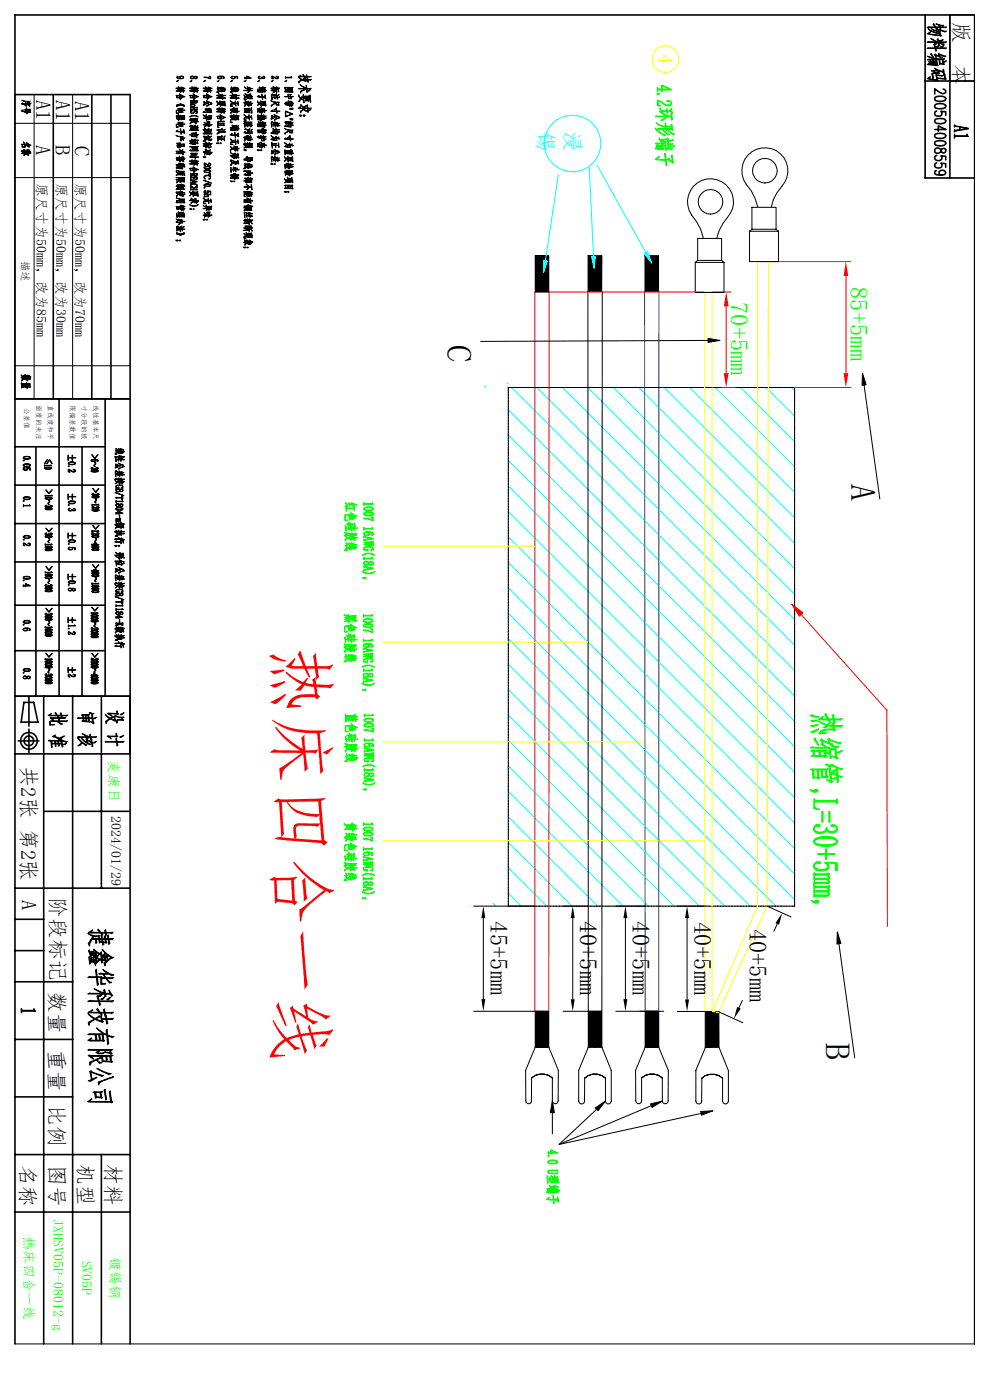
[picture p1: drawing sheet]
<svg xmlns="http://www.w3.org/2000/svg" width="210mm" height="297mm" viewBox="0 0 210 297" stroke-linecap="round" stroke-linejoin="round" font-family="sans-serif">
<defs><g id="words">
<text font-size="14.9" fill="#f00" x="58.6" y="136.8" transform="rotate(90 58.6 136.8)">热床四合一线</text>
<g font-size="7.4">
<text x="95" y="73.1" transform="rotate(90 95 73.1)">C</text>
<text x="180.6" y="102.8" transform="rotate(90 180.6 102.8)">A</text>
<text x="175.3" y="221.2" transform="rotate(90 175.3 221.2)">B</text>
</g>
<g font-size="5.2" fill="#0f0">
<text x="155.1" y="64.1" transform="rotate(90 155.1 64.1)">70+5mm</text>
<text x="180.5" y="60.9" transform="rotate(90 180.5 60.9)">85+5mm</text>
</g>
<g font-size="5.2">
<text x="104.1" y="195.5" transform="rotate(90 104.1 195.5)">45+5mm</text>
<text x="123.1" y="195.5" transform="rotate(90 123.1 195.5)">40+5mm</text>
<text x="134.2" y="195.5" transform="rotate(90 134.2 195.5)">40+5mm</text>
<text x="147.3" y="195.5" transform="rotate(90 147.3 195.5)">40+5mm</text>
<text x="159" y="197" transform="rotate(90 159 197)">40+5mm</text>
</g>
<g font-size="4.4">
<text x="202.4" y="4.7" transform="rotate(90 202.4 4.7)">版</text>
<text x="202.4" y="13.6" transform="rotate(90 202.4 13.6)">本</text>
<text x="7.7" y="21.2" transform="rotate(90 7.7 21.2)">A1</text>
<text x="11.9" y="21.3" transform="rotate(90 11.9 21.3)">A1</text>
<text x="16" y="21.3" transform="rotate(90 16 21.3)">A1</text>
<text x="7.7" y="30.9" transform="rotate(90 7.7 30.9)">A</text>
<text x="11.9" y="30.9" transform="rotate(90 11.9 30.9)">B</text>
<text x="15.9" y="30.9" transform="rotate(90 15.9 30.9)">C</text>
<text x="4.6" y="162.6" transform="rotate(90 4.6 162.6)">共2张 第2张</text>
<text x="4.7" y="190.8" transform="rotate(90 4.7 190.8)">A</text>
<text x="10.7" y="190.2" transform="rotate(90 10.7 190.2)">阶段标记</text>
<text x="10.6" y="210.4" transform="rotate(90 10.6 210.4)">数量</text>
<text x="10.5" y="222.7" transform="rotate(90 10.5 222.7)">重量</text>
<text x="10.5" y="234.5" transform="rotate(90 10.5 234.5)">比例</text>
<text x="4.3" y="247.1" transform="rotate(90 4.3 247.1)">名称</text>
<text x="10.5" y="247.1" transform="rotate(90 10.5 247.1)">图号</text>
<text x="16.5" y="246.9" transform="rotate(90 16.5 246.9)">机型</text>
<text x="22.4" y="246.9" transform="rotate(90 22.4 246.9)">材料</text>
</g>
<text font-size="4.4" fill="#ff0" x="139.7" y="11.4" transform="rotate(90 139.7 11.4)">4</text>
<g font-size="4.4" fill="#0ff">
<text x="114.2" y="27.7" transform="rotate(90 114.2 27.7)">锡</text>
<text x="119.9" y="27.7" transform="rotate(90 119.9 27.7)">浸</text>
</g>
<g font-size="3">
<text x="7.8" y="38.7" transform="rotate(90 7.8 38.7)">原尺寸为50mm，改为85mm</text>
<text x="12" y="38.8" transform="rotate(90 12 38.8)">原尺寸为50mm，改为30mm</text>
<text x="16" y="38.9" transform="rotate(90 16 38.9)">原尺寸为50mm，改为70mm</text>
<text x="23.6" y="173.1" transform="rotate(90 23.6 173.1)">2024/01/29</text>
</g>
<g font-size="3" fill="#0f0">
<text x="23.2" y="161.3" transform="rotate(90 23.2 161.3)">麦康日</text>
<text x="5.1" y="262.2" transform="rotate(90 5.1 262.2)">热床四合一线</text>
<text x="11.4" y="258.5" transform="rotate(90 11.4 258.5)">JXHSV05P-08012-g</text>
<text x="17.4" y="267.4" transform="rotate(90 17.4 267.4)">SV05P</text>
<text x="23.5" y="266.7" transform="rotate(90 23.5 266.7)">镀锡铜</text>
</g>
<text font-size="2.2" x="4.6" y="55.4" transform="rotate(90 4.6 55.4)">描述</text>
<g font-size="1.5">
<text x="5.2" y="86.6" transform="rotate(90 5.2 86.6)">公差值</text>
<text x="7.7" y="85.9" transform="rotate(90 7.7 85.9)">面度的未注</text>
<text x="10.2" y="85.9" transform="rotate(90 10.2 85.9)">直线度和平</text>
<text x="14.9" y="85.9" transform="rotate(90 14.9 85.9)">限偏差数值</text>
<text x="17.4" y="86" transform="rotate(90 17.4 86)">寸分段的极</text>
<text x="19.9" y="86" transform="rotate(90 19.9 86)">线性基本尺</text>
</g>
</g></defs>
<g fill="none" stroke="#000" stroke-width=".21">
<path d="M201.5 3.2h5.3v14h-5.3zM3.2 37.7h24.4M3.2 26.2h24.4M3.2 20.1v64.5M7.2 20.1v64.5M15.4 20.1v64.5M113.5 54.3h2.9v7.6h-2.9zM124.8 54.2h2.9l-.1 7.6h-2.8zM136.8 54.2h2.9v7.6h-2.9zM3.2 77.6h24.4M124.7 61.8h3.1l-.1 152.7h-2.9zM107.8 82.2h.1"/>
<path d="M107.8 82.2v.4M107.8 82.7v.4M107.8 83.1v.1M107.8 83.3v.5M107.8 83.9v.4M107.8 84.4v.5M107.8 85h.1M107.8 85.1v.4M107.8 85.6h.1M107.8 85.7v.4M107.8 86.2v.1M107.8 86.4v.5"/>
<path d="M107.8 87v.3M107.8 87.4v.1M107.8 87.6v.5M107.8 88.2v.4M107.8 88.6v.6M107.8 89.2v.1M107.8 89.4v.4M107.8 89.9h.1M107.8 90v.4M107.8 90.5v.1M107.8 90.6v.5M107.8 91.2v.4"/>
<path d="M107.8 91.7v.1M107.8 91.9v.5M107.8 92.5v.3M107.8 92.9v.5M107.8 93.5v.1M107.8 93.7v.4M107.8 94.1v.1M107.8 94.3v.4M107.8 94.7v.1M107.8 94.9v.5M107.8 95.5v.4M107.8 96v.6"/>
<path d="M107.8 96.7v.4M107.8 97.2v.5M107.8 97.8v.1M107.8 98v.3M107.8 98.4v.1M107.8 98.6v.3M107.8 99v.1M107.8 99.2v.5M107.8 99.8v.4M107.8 82.2h.4M108.2 82.2h.1M108.4 82.2h.4"/>
<path d="M108.8 82.2h.1M109 82.2h.5M109.6 82.2h.4M110.1 82.2h.5M110.7 82.2h.1M110.8 82.2h.4M111.3 82.2h.5M111.9 82.2h.1M112.1 82.2h.3M112.5 82.2h.1M112.6 82.2h.4M113.1 82.2h.1"/>
<path d="M113.3 82.2h.5M113.9 82.2h.4M114.3 82.2h.6M114.9 82.2h.1M115.1 82.2h.4M115.6 82.2h.5M116.2 82.2h.1M116.3 82.2h.4M116.8 82.2h.1M116.9 82.2h.4M117.4 82.2h.1M117.6 82.2h.5"/>
<path d="M118.2 82.2h.3M118.6 82.2h.5M119.2 82.2h.1M119.4 82.2h.4M119.8 82.2h.6M120.4 82.2h.1M120.6 82.2h.4M121.1 82.2h.1M121.2 82.2h.4M121.7 82.2h.1M121.8 82.2h.5M122.4 82.2h.4"/>
<path d="M122.9 82.2h.5M123.5 82.2h.1M123.7 82.2h.3M124.1 82.2h.1M124.2 82.2h.4M124.7 82.2h.1M124.9 82.2h.4M125.3 82.2h.1M125.5 82.2h.4M125.9 82.2h.1M126.1 82.2h.5M126.7 82.2h.4"/>
<path d="M127.2 82.2h.5M127.8 82.2h.1M127.9 82.2h.4M128.4 82.2h.1M128.5 82.2h.4M129 82.2h.1M129.2 82.2h.3M129.6 82.2h.1M129.8 82.2h.3M130.2 82.2h.1M130.4 82.2h.5M131 82.2h.4"/>
<path d="M131.4 82.2h.6M132 82.2h.1M132.2 82.2h.4M132.7 82.2h.1M132.8 82.2h.4M133.3 82.2h.1M133.4 82.2h.4M133.9 82.2h.1M134 82.2h.4M134.5 82.2h.1M134.7 82.2h.5M135.3 82.2h.3"/>
<path d="M135.7 82.2h.5M136.3 82.2h.1M136.5 82.2h.4M136.9 82.2h.1M137.1 82.2h.4M137.5 82.2h.1M137.7 82.2h.4M138.2 82.2h.1M138.3 82.2h.4M138.8 82.2h.1M138.9 82.2h.5M139.5 82.2h.4"/>
<path d="M140 82.2h.5M140.6 82.2h.1M140.8 82.2h.3M141.2 82.2h.1M141.4 82.2h.3M141.8 82.2h.1M142 82.2h.4M142.5 82.2h.1M142.6 82.2h.4M143 82.2h.1M143.2 82.2h.5M143.8 82.2h.4"/>
<path d="M144.3 82.2h.5M144.9 82.2h.1M145 82.2h.4M145.5 82.2h.1M145.6 82.2h.4M146.1 82.2h.1M146.3 82.2h.5M146.9 82.2h.3M147.3 82.2h.1M147.5 82.2h.5M148.1 82.2h.4M148.5 82.2h.6"/>
<path d="M149.1 82.2h.1M149.3 82.2h.4M149.8 82.2h.1M149.9 82.2h.4M150.4 82.2h.1M150.5 82.2h.5M151.1 82.2h.4M151.6 82.2h.1M151.8 82.2h.5M152.4 82.2h.3M152.8 82.2h.5M153.4 82.2h.1"/>
<path d="M153.6 82.2h.4M154.1 82.2h.1M154.2 82.2h.4M154.6 82.2h.1M154.8 82.2h.5M155.4 82.2h.4M155.9 82.2h.1M156 82.2h.5M156.6 82.2h.4M157.1 82.2h.5M157.7 82.2h.1M157.9 82.2h.3"/>
<path d="M158.3 82.2h.1M158.5 82.2h.3M158.9 82.2h.1M159.1 82.2h.5M159.7 82.2h.4M160.1 82.2h.7M160.9 82.2h.4M161.4 82.2h.5M162 82.2h.1M162.1 82.2h.4M162.6 82.2h.1M162.7 82.2h.4"/>
<path d="M163.2 82.2h.1M163.4 82.2h.5M164 82.2h.3M164.4 82.2h.7M165.2 82.2h.4M165.7 82.2h.5M166.2 82.2h.1M166.4 82.2h.4M166.9 82.2h.1M167 82.2h.4M167.5 82.2h.1M167.6 82.2h.5"/>
<path d="M168.2 82.2h.4v.4M168.6 82.7v.4M168.6 83.1v.1M168.6 83.3v.5M168.6 83.9v.4M168.6 84.4v.5M168.6 85h.1M168.6 85.1v.4M168.6 85.6h.1M168.6 85.7v.4M168.6 86.2v.1M168.6 86.4v.5"/>
<path d="M168.6 87v.3M168.6 87.4v.1M168.6 87.6v.5M168.6 88.2v.4M168.6 88.6v.6M168.6 89.2v.1M168.6 89.4v.4M168.6 89.9h.1M168.6 90v.4M168.6 90.5v.1M168.6 90.6v.5M168.6 91.2v.4"/>
<path d="M168.6 91.7v.1M168.6 91.9v.5M168.6 92.5v.3M168.6 92.9v.5M168.6 93.5v.1M168.6 93.7v.4M168.6 94.1v.1M168.6 94.3v.4M168.6 94.7v.1M168.6 94.9v.5M168.6 95.5v.4M168.6 96v.6"/>
<path d="M168.6 96.7v.4M168.6 97.2v.5M168.6 97.8v.1M168.6 98v.3M168.6 98.4v.1M168.6 98.6v.3M168.6 99v.1M168.6 99.2v.5M168.6 99.8v.4M107.8 100.2v.6M107.8 100.8v.1M107.8 101v.4"/>
<path d="M107.8 101.5v.5M107.8 102.1v.1M107.8 102.2v.4M107.8 102.7h.1M107.8 102.8v.4M107.8 103.3v.1M107.8 103.5v.5M107.8 104.1v.3M107.8 104.5v.5M107.8 105.1v.1M107.8 105.3v.4M107.8 105.7v.6"/>
<path d="M107.8 106.3v.1M107.8 106.5v.4M107.8 107h.1M107.8 107.1v.4M107.8 107.6v.1M107.8 107.7v.5M107.8 108.3v.4M107.8 108.8v.5M107.8 109.4v.1M107.8 109.6v.3M107.8 110v.5M107.8 110.6v.1"/>
<path d="M107.8 110.8v.4M107.8 111.3h.1M107.8 111.4v.4M107.8 111.8v.1M107.8 112v.5M107.8 112.6v.4M107.8 113.1v.5M107.8 113.7h.1M107.8 113.8v.4M107.8 114.3h.1M107.8 114.4v.4M107.8 114.9v.1"/>
<path d="M107.8 115.1v.3M107.8 115.5v.1M107.8 115.7v.3M107.8 116.1v.1M107.8 116.3v.5M107.8 116.9v.4M107.8 117.3v.6M107.8 117.9v.1M107.8 118.1v.4M107.8 118.6h.1M107.8 118.7v.4M107.8 119.2v.1"/>
<path d="M107.8 119.3v.4M107.8 119.8h.1M107.8 119.9v.4M168.6 100.2v.6M168.6 100.8v.1M168.6 101v.4M168.6 101.5v.5M168.6 102.1v.1M168.6 102.2v.4M168.6 102.7h.1M168.6 102.8v.4M168.6 103.3v.1"/>
<path d="M168.6 103.5v.5M168.6 104.1v.3M168.6 104.5v.5M168.6 105.1v.1M168.6 105.3v.4M168.6 105.7v.6M168.6 106.3v.1M168.6 106.5v.4M168.6 107h.1M168.6 107.1v.4M168.6 107.6v.1M168.6 107.7v.5"/>
<path d="M168.6 108.3v.4M168.6 108.8v.5M168.6 109.4v.1M168.6 109.6v.3M168.6 110v.5M168.6 110.6v.1M168.6 110.8v.4M168.6 111.3h.1M168.6 111.4v.4M168.6 111.8v.1M168.6 112v.5M168.6 112.6v.4"/>
<path d="M168.6 113.1v.5M168.6 113.7h.1M168.6 113.8v.4M168.6 114.3h.1M168.6 114.4v.4M168.6 114.9v.1M168.6 115.1v.3M168.6 115.5v.1M168.6 115.7v.3M168.6 116.1v.1M168.6 116.3v.5M168.6 116.9v.4"/>
<path d="M168.6 117.3v.6M168.6 117.9v.1M168.6 118.1v.4M168.6 118.6h.1M168.6 118.7v.4M168.6 119.2v.1M168.6 119.3v.4M168.6 119.8h.1M168.6 119.9v.4M107.8 120.4v.1M107.8 120.6v.5M107.8 121.2v.3"/>
<path d="M107.8 121.6v.5M107.8 122.2v.1M107.8 122.4v.4M107.8 122.9h.1M107.8 123v.4M107.8 123.4v.1M107.8 123.6v.4M107.8 124.1h.1M107.8 124.2v.4M107.8 124.7v.1M107.8 124.8v.5M107.8 125.4v.4"/>
<path d="M107.8 125.9v.5M107.8 126.5v.1M107.8 126.7v.3M107.8 127.1v.1M107.8 127.3v.3M107.8 127.7v.1M107.8 127.9v.4M107.8 128.4h.1M107.8 128.5v.4M107.8 128.9v.1M107.8 129.1v.5M107.8 129.7v.4"/>
<path d="M107.8 130.2v.5M107.8 130.8v.1M107.8 130.9v.4M107.8 131.4h.1M107.8 131.5v.4M107.8 132v.1M107.8 132.2v.3M107.8 132.6v.1M107.8 132.8v.3M107.8 133.2v.1M107.8 133.4v.5M107.8 134v.4"/>
<path d="M107.8 134.5v.5M107.8 135v.1M107.8 135.2v.4M107.8 135.7h.1M107.8 135.8v.4M107.8 136.3v.1M107.8 136.4v.5M107.8 137v.4M107.8 137.5v.1M107.8 137.7v.5M107.8 138.3v.3M107.8 138.7v.5"/>
<path d="M107.8 139.3v.1M107.8 139.5v.4M107.8 140h.1M168.6 120.4v.1M168.6 120.6v.5M168.6 121.2v.3M168.6 121.6v.5M168.6 122.2v.1M168.6 122.4v.4M168.6 122.9h.1M168.6 123v.4M168.6 123.4v.1"/>
<path d="M168.6 123.6v.4M168.6 124.1h.1M168.6 124.2v.4M168.6 124.7v.1M168.6 124.8v.5M168.6 125.4v.4M168.6 125.9v.5M168.6 126.5v.1M168.6 126.7v.3M168.6 127.1v.1M168.6 127.3v.3M168.6 127.7v.1"/>
<path d="M168.6 127.9v.4M168.6 128.4h.1M168.6 128.5v.4M168.6 128.9v.1M168.6 129.1v.5M168.6 129.7v.4M168.6 130.2v.5M168.6 130.8v.1M168.6 130.9v.4M168.6 131.4h.1M168.6 131.5v.4M168.6 132v.1"/>
<path d="M168.6 132.2v.3M168.6 132.6v.1M168.6 132.8v.3M168.6 133.2v.1M168.6 133.4v.5M168.6 134v.4M168.6 134.5v.5M168.6 135v.1M168.6 135.2v.4M168.6 135.7h.1M168.6 135.8v.4M168.6 136.3v.1"/>
<path d="M168.6 136.4v.5M168.6 137v.4M168.6 137.5v.1M168.6 137.7v.5M168.6 138.3v.3M168.6 138.7v.5M168.6 139.3v.1M168.6 139.5v.4M168.6 140h.1M107.8 140.1v.4M107.8 140.5v.1M107.8 140.7v.5"/>
<path d="M107.8 141.3v.4M107.8 141.8v.1M107.8 141.9v.6M107.8 142.5v.4M107.8 143v.5M107.8 143.6v.1M107.8 143.8v.3M107.8 144.2v.1M107.8 144.4v.3M107.8 144.8v.1M107.8 145v.5M107.8 145.6v.4"/>
<path d="M107.8 146v.1M107.8 146.2v.5M107.8 146.8v.4M107.8 147.3v.5M107.8 147.9v.1M107.8 148v.4M107.8 148.5h.1M107.8 148.6v.4M107.8 149.1v.1M107.8 149.3v.5M107.8 149.9v.3M107.8 150.3v.7"/>
<path d="M107.8 151.1v.4M107.8 151.6v.5M107.8 152.1v.1M107.8 152.3v.4M107.8 152.8h.1M107.8 152.9v.4M107.8 153.4v.1M107.8 153.5v.6M107.8 154.1v.4M107.8 154.6v.7M107.8 155.4v.3M107.8 155.8v.5"/>
<path d="M107.8 156.4v.1M107.8 156.6v.4M107.8 157.1h.1M107.8 157.2v.4M107.8 157.6v.1M107.8 157.8v.5M107.8 158.4v.4M107.8 158.9v.5M107.8 159.5v.1M107.8 159.6v.4M168.6 140.1v.4M168.6 140.5v.1"/>
<path d="M168.6 140.7v.5M168.6 141.3v.4M168.6 141.8v.1M168.6 141.9v.6M168.6 142.5v.4M168.6 143v.5M168.6 143.6v.1M168.6 143.8v.3M168.6 144.2v.1M168.6 144.4v.3M168.6 144.8v.1M168.6 145v.5"/>
<path d="M168.6 145.6v.4M168.6 146v.1M168.6 146.2v.5M168.6 146.8v.4M168.6 147.3v.5M168.6 147.9v.1M168.6 148v.4M168.6 148.5h.1M168.6 148.6v.4M168.6 149.1v.1M168.6 149.3v.5M168.6 149.9v.3"/>
<path d="M168.6 150.3v.7M168.6 151.1v.4M168.6 151.6v.5M168.6 152.1v.1M168.6 152.3v.4M168.6 152.8h.1M168.6 152.9v.4M168.6 153.4v.1M168.6 153.5v.6M168.6 154.1v.4M168.6 154.6v.7M168.6 155.4v.3"/>
<path d="M168.6 155.8v.5M168.6 156.4v.1M168.6 156.6v.4M168.6 157.1h.1M168.6 157.2v.4M168.6 157.6v.1M168.6 157.8v.5M168.6 158.4v.4M168.6 158.9v.5M168.6 159.5v.1M168.6 159.6v.4M107.8 160.1v.5"/>
<path d="M107.8 160.7v.1M107.8 160.9v.3M107.8 161.3v.1M107.8 161.5v.3M107.8 161.9v.1M107.8 162.1v.5M107.8 162.7v.4M107.8 163.2v.5M107.8 163.7v.1M107.8 163.9v.4M107.8 164.4v.5M107.8 165v.1"/>
<path d="M107.8 165.1v.4M107.8 165.6v.1M107.8 165.7v.4M107.8 166.2v.1M107.8 166.4v.5M107.8 167v.3M107.8 167.4v.5M107.8 168v.1M107.8 168.2v.4M107.8 168.7v.5M107.8 169.2v.1M107.8 169.4v.4"/>
<path d="M107.8 169.9h.1M107.8 170v.4M107.8 170.5v.1M107.8 170.6v.6M107.8 171.2v.4M107.8 171.7v.5M107.8 172.3v.1M107.8 172.5v.3M107.8 172.9v.1M107.8 173.1v.3M107.8 173.5v.1M107.8 173.7v.4"/>
<path d="M107.8 174.2h.1M107.8 174.3v.4M107.8 174.8h.1M107.8 174.9v.5M107.8 175.5v.4M107.8 176v.5M107.8 176.6v.1M107.8 176.7v.4M107.8 177.2h.1M107.8 177.3v.4M107.8 177.8v.1M107.8 178v.4"/>
<path d="M107.8 178.4v.1M107.8 178.6v.3M107.8 179v.1M107.8 179.2v.5M107.8 179.8v.4M168.6 160.1v.5M168.6 160.7v.1M168.6 160.9v.3M168.6 161.3v.1M168.6 161.5v.3M168.6 161.9v.1M168.6 162.1v.5"/>
<path d="M168.6 162.7v.4M168.6 163.2v.5M168.6 163.7v.1M168.6 163.9v.4M168.6 164.4v.5M168.6 165v.1M168.6 165.1v.4M168.6 165.6v.1M168.6 165.7v.4M168.6 166.2v.1M168.6 166.4v.5M168.6 167v.3"/>
<path d="M168.6 167.4v.5M168.6 168v.1M168.6 168.2v.4M168.6 168.7v.5M168.6 169.2v.1M168.6 169.4v.4M168.6 169.9h.1M168.6 170v.4M168.6 170.5v.1M168.6 170.6v.6M168.6 171.2v.4M168.6 171.7v.5"/>
<path d="M168.6 172.3v.1M168.6 172.5v.3M168.6 172.9v.1M168.6 173.1v.3M168.6 173.5v.1M168.6 173.7v.4M168.6 174.2h.1M168.6 174.3v.4M168.6 174.8h.1M168.6 174.9v.5M168.6 175.5v.4M168.6 176v.5"/>
<path d="M168.6 176.6v.1M168.6 176.7v.4M168.6 177.2h.1M168.6 177.3v.4M168.6 177.8v.1M168.6 178v.4M168.6 178.4v.1M168.6 178.6v.3M168.6 179v.1M168.6 179.2v.5M168.6 179.8v.4M107.8 192.2h.1"/>
<path d="M107.8 192.2h.4M107.8 180.3v.5M107.8 180.8v.1M107.8 181v.4M107.8 181.5h.1M107.8 181.6v.4M107.8 182.1v.1M107.8 182.2v.4M107.8 182.7v.1M107.8 182.8v.4M107.8 183.3v.1M107.8 183.5v.5"/>
<path d="M107.8 184.1v.3M107.8 184.5v.5M107.8 185.1v.1M107.8 185.3v.4M107.8 185.8h.1M107.8 185.9v.4M107.8 186.4h.1M107.8 186.5v.4M107.8 187h.1M107.8 187.1v.4M107.8 187.6v.1M107.8 187.7v.6"/>
<path d="M107.8 188.3v.4M107.8 188.8v.5M107.8 189.4v.1M107.8 189.6v.3M107.8 190v.1M107.8 190.2v.3M107.8 190.6v.1M107.8 190.8v.5M107.8 191.4v.4M107.8 191.9h.1M107.8 192v.2M108.2 192.2h.1"/>
<path d="M108.4 192.2h.4M108.8 192.2h.1M109 192.2h.5M109.6 192.2h.4M110.1 192.2h.5M110.7 192.2h.1M110.8 192.2h.4M111.3 192.2h.5M111.9 192.2h.1M112.1 192.2h.3M112.5 192.2h.1M112.6 192.2h.4"/>
<path d="M113.1 192.2h.1M113.3 192.2h.5M113.9 192.2h.4M114.3 192.2h.6M114.9 192.2h.1M115.1 192.2h.4M115.6 192.2h.5M116.2 192.2h.1M116.3 192.2h.4M116.8 192.2h.1M116.9 192.2h.4M117.4 192.2h.1"/>
<path d="M117.6 192.2h.5M118.2 192.2h.3M118.6 192.2h.5M119.2 192.2h.1M119.4 192.2h.4M119.8 192.2h.6M120.4 192.2h.1M120.6 192.2h.4M121.1 192.2h.1M121.2 192.2h.4M121.7 192.2h.1M121.8 192.2h.5"/>
<path d="M122.4 192.2h.4M122.9 192.2h.5M123.5 192.2h.1M123.7 192.2h.3M124.1 192.2h.1M124.2 192.2h.4M124.7 192.2h.1M124.9 192.2h.4M125.3 192.2h.1M125.5 192.2h.4M125.9 192.2h.1M126.1 192.2h.5"/>
<path d="M126.7 192.2h.4M127.2 192.2h.5M127.8 192.2h.1M127.9 192.2h.4M128.4 192.2h.1M128.5 192.2h.4M129 192.2h.1M129.2 192.2h.3M129.6 192.2h.1M129.8 192.2h.3M130.2 192.2h.1M130.4 192.2h.5"/>
<path d="M131 192.2h.4M131.4 192.2h.6M132 192.2h.1M132.2 192.2h.4M132.7 192.2h.1M132.8 192.2h.4M133.3 192.2h.1M133.4 192.2h.4M133.9 192.2h.1M134 192.2h.4M134.5 192.2h.1M134.7 192.2h.5"/>
<path d="M135.3 192.2h.3M135.7 192.2h.5M136.3 192.2h.1M136.5 192.2h.4M136.9 192.2h.1M137.1 192.2h.4M137.5 192.2h.1M137.7 192.2h.4M138.2 192.2h.1M138.3 192.2h.4M138.8 192.2h.1M138.9 192.2h.5"/>
<path d="M139.5 192.2h.4M140 192.2h.5M140.6 192.2h.1M140.8 192.2h.3M141.2 192.2h.1M141.4 192.2h.3M141.8 192.2h.1M142 192.2h.4M142.5 192.2h.1M142.6 192.2h.4M143 192.2h.1M143.2 192.2h.5"/>
<path d="M143.8 192.2h.4M144.3 192.2h.5M144.9 192.2h.1M145 192.2h.4M145.5 192.2h.1M145.6 192.2h.4M146.1 192.2h.1M146.3 192.2h.5M146.9 192.2h.3M147.3 192.2h.1M147.5 192.2h.5M148.1 192.2h.4"/>
<path d="M148.5 192.2h.6M149.1 192.2h.1M149.3 192.2h.4M149.8 192.2h.1M149.9 192.2h.4M150.4 192.2h.1M150.5 192.2h.5M151.1 192.2h.4M151.6 192.2h.1M151.8 192.2h.5M152.4 192.2h.3M152.8 192.2h.5"/>
<path d="M153.4 192.2h.1M153.6 192.2h.4M154.1 192.2h.1M154.2 192.2h.4M154.6 192.2h.1M154.8 192.2h.5M155.4 192.2h.4M155.9 192.2h.1M156 192.2h.5M156.6 192.2h.4M157.1 192.2h.5M157.7 192.2h.1"/>
<path d="M157.9 192.2h.3M158.3 192.2h.1M158.5 192.2h.3M158.9 192.2h.1M159.1 192.2h.5M159.7 192.2h.4M160.1 192.2h.7M160.9 192.2h.4M161.4 192.2h.5M162 192.2h.1M162.1 192.2h.4M162.6 192.2h.1"/>
<path d="M162.7 192.2h.4M163.2 192.2h.1M163.4 192.2h.5M164 192.2h.3M164.4 192.2h.7M165.2 192.2h.4M165.7 192.2h.5M166.2 192.2h.1M166.4 192.2h.4M166.9 192.2h.1M167 192.2h.4M167.5 192.2h.1"/>
<path d="M167.6 192.2h.5M168.2 192.2h.4M168.6 192.2h.1M168.6 180.3v.5M168.6 180.8v.1M168.6 181v.4M168.6 181.5h.1M168.6 181.6v.4M168.6 182.1v.1M168.6 182.2v.4M168.6 182.7v.1M168.6 182.8v.4"/>
<path d="M168.6 183.3v.1M168.6 183.5v.5M168.6 184.1v.3M168.6 184.5v.5M168.6 185.1v.1M168.6 185.3v.4M168.6 185.8h.1M168.6 185.9v.4M168.6 186.4h.1M168.6 186.5v.4M168.6 187h.1M168.6 187.1v.4"/>
<path d="M168.6 187.6v.1M168.6 187.7v.6M168.6 188.3v.4M168.6 188.8v.5M168.6 189.4v.1M168.6 189.6v.3M168.6 190v.1M168.6 190.2v.3M168.6 190.6v.1M168.6 190.8v.5M168.6 191.4v.4M168.6 191.9h.1"/>
<path d="M168.6 192v.2M3.2 285.1h203.6"/>
</g>
<g fill="none" stroke="#000" stroke-width=".34">
<path d="M196.3 3.2v34.6h10.5M196.3 17.2h10.5M200.1 18.9l.5 .3v.4l-.2 .2-.5 .1-.5-.3-1.1-.8v1.1M201.5 3.2v34.6M3.2 20.1h24.4v265M11.3 20.1v64.5M19.5 20.1v64.5M23.5 20.1v64.5M198.3 27.5h2.3l-1.5-.8v1.2M198.4 20.7a1.9 1.9 0 0 1 2.2 .2v.1a1.53 1.53 0 0 1-1.9 .4l-.3-.1zM198.4 22.2a1.9 1.9 0 0 1 2.2 .2v.2a1.53 1.53 0 0 1-1.9 .4l-.3-.1zM198.4 25.4l.9-.3a1.01 1.01 0 0 1 1.3 .6 1.45 1.45 0 0 1-1.9 .5l-.3-.2z"/>
<path d="M198.4 28.5l.9-.2a1.29 1.29 0 0 1 1.3 .4v.2a1.67 1.67 0 0 1-2.3 0zM198.4 30.1l.9-.3a1.29 1.29 0 0 1 1.3 .5v.2a1.67 1.67 0 0 1-2.3 0zM198.4 31.6a.92 .92 0 0 1 1.4 .7 .53 .53 0 0 0 .8-.2v-.3a.5 .5 0 0 0-.9-.1 .77 .77 0 0 1-.5 .8 .77 .77 0 0 1-.9-.4zM198.6 36.2l-.2 .1-.1 .4 .1 .2 .3 .2h1.6l.3-.4a.75 .75 0 0 0-.7-.6 .75 .75 0 0 0-.7 .6l.1 .2 .5 .2M198.7 23.5a.6 .6 0 0 0-.4 .8 .6 .6 0 0 0 .9 .3h.3a.59 .59 0 0 0 .1-1l1 .1v.8M198.7 33a.56 .56 0 0 0-.4 .6 .56 .56 0 0 0 .6 .5 .65 .65 0 0 0 .8-.2 .65 .65 0 0 0 0-.8h-.1h1v.8M198.7 34.5a.56 .56 0 0 0-.4 .7 .56 .56 0 0 0 .6 .4 .68 .68 0 0 0 .9-.7l-.2-.3 1 .1v.8M3.2 94.8h19.1M7.6 94.8v52.9M12.5 84.6v63.1M17.4 94.8v52.9M22.3 84.6v63.1"/>
<path d="M27.6 84.6h-24.4M3.2 102.9h19.1M3.2 119.2h19.1M3.2 111.1h19.1M3.2 128.4h19.1M3.2 138h19.1M3.2 147.7h24.4M3.2 159.9h24.4M3.9 157.2h4.4M5.1 149h2.1l.8 4.2h-3.5zM6.1 147.9v6.2M6.1 154.7v4.9"/>
<path d="M9.3 147.7v137.4M15.4 147.7v137.4M21.5 147.7v40.7M9.3 172.1h18.3M3.2 188.4h24.4M3.2 195h6.1M3.2 208.3h12.2M3.2 201.7h6.1M3.2 220.5h12.2M3.2 232.7h12.2M3.2 244.9h24.4M3.2 257.1h24.4"/>
<path d="M21.5 244.9v40.2M3.2 285.1v-281.9h203.6v281.9"/>
<circle cx="6.1" cy="157.2" r="1.78"/>
<circle cx="6.1" cy="157.2" r="1.02"/>
</g>
<g fill="#000" stroke="#000" stroke-width=".21">
<path d="M4.5 214l.3 .3h2.2l.2-.3 .3 .5h-2.8l-.1 .4h-.1z"/>
<path d="M196.9 6l.5 .5 1.2 .4 .7 .1-.1-.3-.1 .1-.8-.3-.8-.4 1.7 .5 .1-.2-.8-.3 1.7 .5h.5l-.3 .2-1-.3 .2 1h.2l-.2 .2-2.9-.5 .7-.5-.4 .4 2.4 .4-.1-.5-.1 .2a3.7 3.7 0 0 1-2.3-1.2zM196.7 5.8l.3-.1h1.4l-.4-.5 .1-.2 .5 .7h.7l-.1-.2 .1-.1-.7-.4 1.6 .4-.2 .1-.6-.1 .1 .3h1.3l-.3 .2-1-.1 .1 .3-.1 .2-.2-.5h-.6l.2 .3h-.1l-.3-.3zM197.4 8.2l1.6 .6-.2-.4 .2-.2 .1 .7h1.7l-.3 .2-1.4-.1 .1 .4-.1 .2-.1-.6-.4 .4h-.3l.5-.4h-2.1l.3-.2 1.7 .1zM196.6 10.2l.4-.1 1.3 .1-.2-.7 .1-.2 .3 .9h2.3l-.3 .2-2-.1 .2 .4-.2 .2-.1-.6zM199.3 9.1l1 .3-.3 .1zM199.5 9.9l.8-.2-.5 .3zM198.6 9.9l.8-.3-.4 .3zM199.3 8.6l.8-.1-.5 .2zM196.8 11.9a6.5 6.5 0 0 0 3.6 .5l-.4 .2 .1 .5 .7-.2-.4 .3-.3-.1 .1 .4 .2 .1-.2 .1h-.9l-.1-1.1-1.7-.3zM196.7 12.7l.3-.2 1.8 .1 .1 1.1 .2 .1-.3 .2-2-.3 .3-.3-.1 .2 1.7 .2v-.4h-.6l-.1 .3v-.3h-1l1-.1-.1-.2-.9-.1 .3-.1 .6 .1-.1-.2 .2-.1v.3h.6l-.1-.3zM198.2 11.6l.2-.2 .8 .5-.2-.5 .2-.1 1 .5 .5 .1-.3 .2-1.1-.5v.4l.6 .1-.3 .2-1.1-.6 .1 .5zM199.3 12.6l.2 .9h.5l-.1-.9zM197.4 11.5l.2-.2 .5 .9zM198 13.1l.1 .2h.6l-.1-.2zM197.6 15.1l1.4-.2-.7-.5 1.8 .8-.1-.4 .2-.1 .2 1-.2 .1-.1-.5-.1 .1-.8-.4 .1 .5-.1 .2-1.1-.1-.1-.5zM196.7 16.7l.6-.4-.2 .3 1.6 .3-.2-1 .1-.1 1.5 .2-.3 .2-1-.2v.5l1.6 .2-.1-.7 .2-.2 .1 .9h.1l-.1 .2-1.8-.3 .1 .3 .2 .1-.3 .2zM198.2 15.1v.3l.9 .1-.1-.4zM197.7 15.6l.1-.1 .3 1-.2 .2z"/>
<path d="M4.9 30.1l.8 .8 .4 .2v-.5l-.2-.1-.4 .2 .3-.2-.2-.3 1 .6-.5-.1 .2 .5h-.2l-.8-.6v.7l-.6-.1v-.6h-.2h.8zM4.7 30.6l.1 .5 .4 .1v-.6zM4.5 32h1.1l-.6-.3 .8 .3v-.3v.3h.4l-.1-.3 .4 .5-.6-.1-.1 .2v-.2l-.4 .2 .2-.2zM5.6 32.3l1 .2-.7-.1 .2 .5h-.1l-.3-.1 .3 .1-.1-.5zM4.5 32.6l.3-.3-.1 .3 1.1-.1-.1 .1zM4.9 32.1l.6 .3-.1 .1zM5 32.9l.5-.2z"/>
<path d="M4.5 22.1l.3-.3-.1 .3 .8-.1v-.4v.5l.3-.2-.1 .2 .2 .1 .1-.5 .1 .6-.1 .1-.5-.3 .1 .5-.4-.2h.3v-.3zM4.6 21.3l.6 .2h1.2l-.2 .1 .1 .5 .3-.2-.3 .2v.4v.1l-.2-1-.9-.1zM5.8 23.2h.7h-.1l.1 .6h-.5zM4.5 23.5l.5-.2-.3 .2 .6 .2-.1-.5 .4 .1-.1-.4h.2l.1 1.1-.1 .2-.1-.8-.2-.1v.6zM6 23.2l.1 .5h.3l-.1-.5z"/>
<path d="M4.5 80l.1 .1a.72 .72 0 0 0 .9 .2l-.2-.1 1.2 .2-.7-.1 .1 .4-.1 .1v-.2h-.3a.65 .65 0 0 0-.9 .2v-.2l.5-.2zM4.5 79.5l.4 .4 .1-.2 .2 .1-.1-.2 .1-.1 .1 .3h.2l-.2 .1 .1 .2-.1 .1-.4-.2-.2 .1 .1-.1zM5.3 79.5l.5 .4 .1-.4v.4h.6l-.1 .1h-.4l.4 .2-.4-.1-.1 .2v-.3l-.4 .2 .3-.2h-.3l.3-.1zM5.2 80.4l.6 .1-.3-.2zM5 79.8l-.1 .1 .3 .2v-.3zM6 79.8l.3-.1zM4.6 81.2v.5h.2v-.3l.1 .3h.1l-.1-.2 .1-.1h.6v.7h-.6v-.3h-.1l-.1 .4v-.4h-.2v.5zM5.8 81.5l.6-.1 .1 .7h-.6zM5.9 81.5l.1 .5h.3v-.5h-.2v.5v-.5zM5.7 81.1v1.3zM5.1 81.8v.2h.4v-.2h-.2l-.1 .2v-.2zM5.1 81.5v.2h.1l.1-.2v.2h.2l-.1-.2z"/>
<path d="M5 97.1a1.09 1.09 0 0 0 1.4 0l-.6-.2zM4.9 97.1a1.19 1.19 0 0 1 1.5 0 .99 .99 0 0 1-1.5 0zM4.9 97.7a.11 .11 0 0 1 .2 0 .11 .11 0 0 1-.2 0zM5 98.6a.6 .6 0 0 0 .8 .3l.6-.1a.7 .7 0 0 0-.9-.3zM4.9 98.6a1.19 1.19 0 0 1 1.5 .1 .99 .99 0 0 1-1.5-.1zM5 99.3h.4a.24 .24 0 0 0-.4 .1 .24 .24 0 0 0 .3 .3 .32 .32 0 0 0 .3 0 .32 .32 0 0 0 .2-.3l-.2-.2 .8 .1v.5l-.1-.1v-.4h-.6l.2 .1a.48 .48 0 0 1-.5 .4 .48 .48 0 0 1-.4-.5z"/>
<path d="M10 97.5l-.6 .8zM10.5 97.5l.6 .8-.6-.7-.6 .7zM9.4 98.6h1.4l.2 .2h-1.4l-.2 .1zM9.5 99.3l.5 .2 .9-.1a1.01 1.01 0 0 0-1.2-.2zM9.4 99.3l.3-.2a.96 .96 0 0 1 1.3 .3l-.3 .1a.96 .96 0 0 1-1.3-.2z"/>
<path d="M14.4 96.6h.1v1.1h-.1zM14.7 97.1h.6v-.5h.1v.5l.7 .1h-.7v.5h-.1v-.5zM14.5 98.3l.3 .2a.88 .88 0 0 0 1.1-.2l-.5-.2zM14.5 98.2a.99 .99 0 0 1 1.5 .2l-.3 .2a.85 .85 0 0 1-1.2-.4zM14.5 98.9a.1 .1 0 0 1 .2 0 .1 .1 0 0 1-.2 0zM14.5 99.6l.9 .4a.28 .28 0 0 0 .3 .1 .28 .28 0 0 0 .2-.4h-.4a.32 .32 0 0 1 .4 0 .32 .32 0 0 1 0 .4 .32 .32 0 0 1-.4 .1l-.9-.6v.4l.3 .2-.4-.1z"/>
<path d="M19.4 96.5l.7 .7 .7-.7-.6 .8zM19.4 97.6l.1 .2 .7-.1-.3-.2zM19.4 97.6l.2-.1a.92 .92 0 0 1 1.2 .3l-.3 .1 .3-.2-.7-.1a.17 .17 0 0 1 .2 .2 .17 .17 0 0 1-.2 .1h-.2a.4 .4 0 0 1-.6-.2zM20 98.1l.3 .1v.2a.29 .29 0 0 0-.2 .3 .29 .29 0 0 0 .1 .3 .3 .3 0 0 1-.2-.3 .3 .3 0 0 1 .2-.3l.1-.1zM19.3 99.2h.4l-.3 .1 .1 .2h.5l.1-.2 .3 .2 .4-.1-.4-.2a.24 .24 0 0 1 .3 0 .24 .24 0 0 1 .1 .3 .24 .24 0 0 1-.4 .1l-.2-.2-.5 .2a.28 .28 0 0 1-.3-.1 .28 .28 0 0 1-.1-.3zM19.4 99.9l.5 .2 .9-.2-.6-.1zM19.3 99.9l.3-.2a.96 .96 0 0 1 1.2 .3l-.3 .1a.96 .96 0 0 1-1.2-.2z"/>
<path d="M24.5 95.5l.4 .4 .4-.1v-.2l.1 .2h.3v-.2a.45 .45 0 0 0 .7 .1l-.7 .1 .1 .4-.2-.4-.2 .1 .1 .4-.3-.4-.2 .1 .4 .1-.3 .1-.2-.2-.4 .3h.3l-.4 .1 .4-.5zM25.1 95.2l.4 .2v-.3l.8 .3-.1 .1-.6-.3v.3h.3l-.2 .1-.6-.3 .1 .3zM24.6 95.1l.3 .5-.3-.4zM26 96.1l.2-.2zM24.6 97v.5h.5v-.3v.3h.4l.1-.2-.4-.2 .9 .2h-.5v.2h.8h-.8v.4v-.4h-.5v.3v-.3h-.5v.5zM24.3 96.9h2.1h-.5l-.2 .2h-.1l.2-.2zM25.2 96.7l.6 .1zM24.5 98.5l.1-.1 1 .4-.2 .1-.8-.3 .1 .5 .4-.1-.7 .3 .2-.2zM25.2 99.3l1.2-.4-.4 .2a.59 .59 0 0 0-.7 .5zM25.1 98.3l1.1 .4-.2 .1zM24.6 99.8l.7 .5v-.4l.1 .4 .2 .1v-.3l.1 .3 .1 .1 .1-.5 .1 .6 .4 .1-.4-.1-.1 .4v-.5h-.2v.3l-.1-.3-.2-.1v.7l-.1-.7zM24.4 100.1l.1-.1 .1 .5h.3v-.2l.1-.1 .1 .6-.1 .1v-.3h-.4v.4l-.1 .1zM26 100.4l.3-.2zM24.3 101.8l.5 .4 .2-.2 .3 .1v-.3l.1 .3 .4 .1h-.4v.5l-.1-.3-.5-.1-.4 .3 .4-.3zM24.4 101.6l.3-.2-.1 .2h.7l-.2-.1v-.1l.3 .2h.3v-.2l.1 .2h.6l-.6 .1-.1 .2v-.2h-.3v.2l-.1-.2zM25.6 101.9l.5 .1h-.2l.2 .6-.1 .1-.3-.2 .2 .1-.1-.6zM24.8 102.2l.5 .2v-.2l-.3-.1zM26 102.3l.4-.1zM24.7 103h.1a.82 .82 0 0 1 1.3 .3v.2h-.4l.3-.2a1.09 1.09 0 0 0-1.4 0l.2 .1 .4-.1v.3l-.6-.1v-.3zM24.6 103.6v.2l1.5-.1v.3a.37 .37 0 0 1-.3 .3 .37 .37 0 0 1-.4-.2l-.3 .3a.37 .37 0 0 1-.5-.3zM24.7 103.8a.34 .34 0 0 0 .3 .4 .34 .34 0 0 0 .4-.4zM25.4 103.8a.31 .31 0 0 0 .3 .5 .31 .31 0 0 0 .3-.4zM24.4 104.5l1.9 .6zM24.6 105.5h1.4v-.1l-.3-.2 .4 .1v.6l-.4 .1 .3-.2v-.1h-1.4zM24.6 106.2l.1 .1h1.2l.1-.1 .1 .2h-1.4l-.1 .2zM24.7 107a.33 .33 0 0 0 .3 .4 .33 .33 0 0 0 .3-.3l-.3-.2zM24.7 106.9l.3-.1 .4 .3a.37 .37 0 0 1 .5-.2 .37 .37 0 0 1 0 .6 .37 .37 0 0 1-.5-.2l-.3 .1a.35 .35 0 0 1-.4 0 .35 .35 0 0 1 0-.5zM25.6 107l-.2 .2a.26 .26 0 0 0 .4 .2 .26 .26 0 0 0 0-.4zM24.6 107.9a.6 .6 0 0 0 .9 .3l.5-.2a.7 .7 0 0 0-.9-.2zM24.7 107.8l.1-.1a.86 .86 0 0 1 1.3 .3 1.03 1.03 0 0 1-1.5-.1zM24.6 108.7l.1 .1h.3l.1-.4 1 .5h-1v.2l-.1-.2h-.3l-.1 .2zM25.1 108.5v.3h.8zM25.3 109.2l.1 .7zM24.6 110h1v.1h-.2l.2 .1-.2 .2 .1 .3h-.9v-.2h.9l-.1-.1h-.8v-.2l.9 .1-.1-.2-.8 .1zM25.1 111l.6 .2-.2-.2 .2-.1 .7 .3-.2 .1-.5-.3v.3h.3l-.2 .1-.6-.4 .1 .3zM24.6 111l.1-.1 .4 .4zM25.1 111.8l.6 .2v-.3l.5 .2-.1-.3-.6-.1zM24.3 111.3l.7 .5 .5-.3-.9-.3a1.86 1.86 0 0 0 1.5 .3v-.1l.2 .5-.6-.1v.3a.67 .67 0 0 0-1-.1l-.2 .2v-.2l.5-.2zM24.3 112.9l.9 .3 .1-.2v.2h.3l.1-.3a.51 .51 0 0 0 .7 .3l-.1 .1-.6-.1 .1 .3h-.7l-.5 .2h.4h-.6a1.06 1.06 0 0 1 1.3-.2v-.3l-.7 .1 .1-.1zM24.4 112.8l.3-.3-.1 .2 .7 .1-.2-.4 .3 .4h.3v-.3l.1 .3h.6h-.6l-.1 .2v-.2h-.3v.2l-.1-.2zM24.3 115l.4-.3-.1 .3h.9l.1-.1v-.3l.1 .7v.1l-.1-.5-.1 .2zM24.3 114.4l1.1-.1-.3-.3 .8 .6h-.2l-.2-.2zM26.1 114.6l.1 .6zM25.7 114.1l.7 .4-.2 .1zM24.3 115.7l.3 .1 .2-.1v.1l-.3 .1zM25.1 115.8a.15 .15 0 0 1 .3 0 .15 .15 0 0 1-.3 0zM24.5 117.2l.6 .3h.3l.1-.3v.3h.6v-.2l.1 .6-.6-.1-.1 .2v-.2h-.9h.9l-.1-.2h-.3zM25.5 117.6l.1 .2h.5v-.2zM24.3 117.7l1.1 .7-.7-.2zM25.2 117.9l.7 .5h-.3zM25.7 118l.7 .4h-.2zM24.3 119.1l1.4-.1-.4-.3 1.1 .5zM24.7 119.2v.4l1 .2-1-.1v.4zM25.7 119.2l.1 .8zM24.9 119.5l.7-.2zM25.9 119.6l.5-.1-.3 .2zM24.5 120.6l1.1 .3-.2 .1-.8-.4 .1 .6 .4-.1-.5 .3-.2-.1 .2-.1zM25.2 121.4l1.2-.4v.1l-.4 .1a.59 .59 0 0 0-.7 .5zM25.1 120.4l1.1 .4-.2 .1zM24.6 121.9l.7 .5v-.4l.1 .4 .2 .1v-.3l.1 .4h.2v-.5l.1 .6 .4 .1-.4-.1-.1 .4v-.5h-.2v.4l-.1-.4-.2-.1v.7l-.1-.7zM24.5 122.1l.1 .5h.3l.1-.3 .1 .6-.1 .1v-.3h-.4v.4l-.1 .1zM26 122.5l.3-.2zM24.3 123.9l.5 .4 .2-.2 .3 .1v-.3l.1 .3 .4 .1h-.4v.5l-.1-.3-.5-.1-.2 .4-.2-.1 .4-.3zM24.4 123.7l.3-.1-.1 .1h.7l-.2-.1v-.1l.3 .2h.3v-.2l.1 .2h.6l-.1 .2-.5-.1-.1 .2v-.2h-.3v.2l-.1-.2zM25.6 124l.5 .1h-.2l.2 .6-.1 .1-.3-.2 .2 .1-.1-.6zM25 124.2l-.2 .2 .5 .1v-.3zM26 124.4l.4-.2zM24.7 125.1h.1a.85 .85 0 0 1 1.3 .3v.2h-.4l.3-.3a1.09 1.09 0 0 0-1.4 0l.1 .2 .5-.1v.3l-.6-.1v-.3zM24.6 125.8h1.5v.3a.37 .37 0 0 1-.3 .3 .37 .37 0 0 1-.4-.2l-.3 .2a.37 .37 0 0 1-.5-.2zM24.6 126a.36 .36 0 0 0 .4 .4 .36 .36 0 0 0 .4-.4zM25.4 126a.29 .29 0 0 0 .3 .4 .29 .29 0 0 0 .3-.4zM24.4 126.6l1.9 .6zM24.6 127.6h1.4l-.3-.3 .4 .1v.6l-.4 .1 .3-.2v-.1h-1.4zM24.6 128.3l.1 .1h1.2l.1-.1 .1 .3h-1.4l-.1 .1zM24.6 129.1l.1 .1h1.2l.1-.1 .1 .2h-1.4l-.1 .2zM24.7 129.9a.3 .3 0 0 0 .3 .4 .3 .3 0 0 0 .2-.4zM24.7 129.8h.5l.2 .2a.37 .37 0 0 1 .5-.2 .37 .37 0 0 1 0 .6 .37 .37 0 0 1-.5-.2 .38 .38 0 0 1-.6 .2 .38 .38 0 0 1-.1-.6zM25.4 130a.26 .26 0 0 0 .2 .4 .26 .26 0 0 0 .3-.2 .26 .26 0 0 0-.1-.3zM24.6 130.8l.1 .1h.3l.1-.4 1 .5h-1v.2l-.1-.2h-.3l-.1 .2zM25.1 130.6v.3h.8zM25.3 131.3l.1 .7zM24.6 132.1h1.5v.3l-.8-.1 .6 .3 .2-.1v.3l-.6-.3-.9 .3v-.3l.8-.1h-.8zM25.1 133.1l.1-.1 .5 .3-.2-.2 .2-.1 .7 .3-.2 .1-.5-.3v.2l.3 .1-.2 .1-.6-.4 .1 .4zM24.6 133.1l.1-.1 .4 .4zM25.1 133.9l.4 .2h.2v-.3l.5 .2-.1-.3-.6-.1zM24.3 133.4h.1a.69 .69 0 0 0 1.1 .2l-.9-.3a1.86 1.86 0 0 0 1.5 .3v-.1l.2 .5-.6-.1 .1 .2-.2 .1a.86 .86 0 0 0-1-.1l-.1 .2v-.2l.5-.2zM24.3 135l.9 .3 .2-.2-.1 .2h.2l.2-.3a.45 .45 0 0 0 .7 .3l-.1 .1-.6-.1 .1 .3h-1l-.2 .2h.4l-.6 .1a1.14 1.14 0 0 1 1.3-.3v-.3l-.7 .1 .1-.1zM24.4 134.9l.3-.3-.1 .3h.7l-.2-.4 .3 .4h.3v-.3l.1 .3h.6h-.6l-.1 .2v-.2h-.3v.2l-.1-.2zM24.3 137.1l.4-.2-.1 .2h1v-.4l.1 .7-.1-.3zM24.3 136.5l1.1-.1-.3-.3 .8 .6zM26 136.8l.2 .5zM25.7 136.2l.7 .4-.2 .1z"/>
<path d="M5 105.7a.66 .66 0 0 0 .8 .2l.6-.2a1.19 1.19 0 0 0-1.4 0zM4.9 105.6a1.13 1.13 0 0 1 1.5 .1 1.03 1.03 0 0 1-1.5-.1zM4.9 106.3a.11 .11 0 0 1 .2 0 .11 .11 0 0 1-.2 0zM5 107.1v.1h1.3v-.1l.1 .2h-1.3l-.1 .2z"/>
<path d="M5 113.9a1.17 1.17 0 0 0 1.4 0l-.6-.2zM4.9 113.8a.99 .99 0 0 1 1.5 .2 .99 .99 0 0 1-1.5-.2zM4.9 114.5a.1 .1 0 0 1 .2 0 .1 .1 0 0 1-.2 0zM5 115.2a1.36 1.36 0 0 0 1.3 .4v-.3h-.4a.29 .29 0 0 1 .5 0 .29 .29 0 0 1-.1 .4h-.5l-.7-.4v.4l.2 .1-.3-.1z"/>
<path d="M9.7 112.1l.7 .7 .7-.7-.7 .8zM9.7 113.1h.3l-.3 .1v.2a.37 .37 0 0 0 .6-.2l.6 .2 .1-.2h-.3l.1-.1 .3 .2-1.2 .2-.3-.1zM9.6 113.8l.6 .2a.61 .61 0 0 0 .8-.2zM9.6 113.8l.5-.2a.75 .75 0 0 1 1 .3l-.6 .1a.73 .73 0 0 1-.9-.2zM10.3 114.3h.2v.3a.34 .34 0 0 0 0 .5l-.3-.1v-.2a.27 .27 0 0 0 .2-.3 .27 .27 0 0 0-.1-.2zM9.6 115.4l.1 .1h1.2l.1-.1 .1 .2h-1.4l-.1 .1zM9.6 116l.3 .2 1.1-.1-.3-.1zM9.7 116l.2-.1a1.04 1.04 0 0 1 1.2 .2l-.3 .1a1.07 1.07 0 0 1-1.2-.2zM9.6 116.6l.6 .2a.61 .61 0 0 0 .8-.2zM9.7 116.5l.4-.1a.75 .75 0 0 1 1 .3l-.6 .1a.73 .73 0 0 1-.9-.2z"/>
<path d="M9.7 103.9l.7 .7 .7-.7-.7 .9zM9.6 105l.1 .2h1.1l.2-.2 .1 .2h-1.4l-.1 .1zM9.6 105.7l.6 .2 .8-.2-.5-.1zM9.6 105.7l.5-.2a.81 .81 0 0 1 1 .3l-.3 .1a.96 .96 0 0 1-1.2-.2zM10.3 106.1a.28 .28 0 0 1 .3 .3 .28 .28 0 0 1-.3 .3l-.1 .1 .3 .2a.26 .26 0 0 1-.3-.3 .26 .26 0 0 1 .2-.2l.1-.2zM9.7 107.2h.3l-.3 .1v.2a.37 .37 0 0 0 .6-.2l.6 .2 .1-.2h-.3l.1-.1 .3 .2-1.2 .2-.3-.1zM9.6 107.9l.6 .2a.61 .61 0 0 0 .8-.2zM9.7 107.8l.4-.1a.75 .75 0 0 1 1 .3l-.6 .2a.73 .73 0 0 1-.9-.3z"/>
<path d="M14.4 104.8h.1v1.1h-.1zM14.7 105.3h.6v-.5h.1v.5l.7 .1h-.7v.5h-.1v-.5zM14.5 106.5a1.09 1.09 0 0 0 1.4 0l-.5-.2zM14.6 106.4l.2-.1a.9 .9 0 0 1 1.2 .3 1.03 1.03 0 0 1-1.5-.1zM14.5 107.1a.1 .1 0 0 1 .2 0 .1 .1 0 0 1-.2 0zM14.5 107.9l.2-.1 .2 .1-.3 .1a.32 .32 0 0 0 .3 .4 .32 .32 0 0 0 .3-.4l.4 .3 .3-.1v-.2l-.3-.1a.27 .27 0 0 1 .3 .1 .27 .27 0 0 1 0 .3 .27 .27 0 0 1-.3 .1l-.3-.2-.2 .2h-.5l-.1-.2z"/>
<path d="M14.4 113.1h.1v1.1h-.1zM14.7 113.6h.6v-.5h.1v.5l.7 .1h-.7v.5h-.1v-.5zM14.5 114.8l.3 .2a.88 .88 0 0 0 1.1-.2l-.5-.2zM14.5 114.7a.99 .99 0 0 1 1.5 .2l-.3 .2a.85 .85 0 0 1-1.2-.4zM14.5 115.4a.1 .1 0 0 1 .2 0 .1 .1 0 0 1-.2 0zM14.5 116.2l.4-.1-.3 .1a.37 .37 0 0 0 .3 .5 .37 .37 0 0 0 .4-.4l-.1-.2 .8 .1v.5l-.2-.1v-.4h-.5l.1 .1a.48 .48 0 0 1-.4 .4 .48 .48 0 0 1-.5-.4z"/>
<path d="M19.6 111.5l.7 .7 .7-.7-.7 .8zM19.5 112.5l.1 .1h1.2l.1-.1 .1 .2h-1.4l-.1 .2zM19.5 113l.2 .1a1.04 1.04 0 0 0 1.3 .1l-.5-.2 .5 .2-.1 .2-.3 .1-1-.4v.2l.3 .2-.4-.1zM19.6 113.7a1.19 1.19 0 0 0 1.3 0zM19.6 113.7l.2-.1a1.07 1.07 0 0 1 1.2 .2l-.6 .2a.73 .73 0 0 1-.9-.3zM20.2 114.2h.1a.37 .37 0 0 1 .1 .4 .37 .37 0 0 1-.2 .3l.2 .2a.26 .26 0 0 1-.3-.2 .26 .26 0 0 1 .2-.3l.1-.3zM19.5 115.4l.4 .1 .1-.3 1 .4-1.5 .1zM20 115.3v.2h.8zM19.6 116l.2 .2 1.1-.1-.2-.2zM19.6 115.9l.5-.1a.73 .73 0 0 1 .9 .3l-.3 .1a1.07 1.07 0 0 1-1.2-.2zM19.6 116.5a1.08 1.08 0 0 0 1.2 .2l.1-.2h-.2zM19.6 116.5l.2-.1a1.07 1.07 0 0 1 1.2 .2l-.6 .2a.73 .73 0 0 1-.9-.3z"/>
<path d="M19.6 103.6l.7 .8 .7-.8-.6 .9zM19.6 104.7h.3l-.3 .1 .1 .2h.5l.1-.2 .3 .2 .3-.1 .1-.1-.4-.1 .4 .1-.3 .3-.4-.2-.4 .2a.25 .25 0 0 1-.3-.1 .25 .25 0 0 1 0-.3zM19.6 105.4l.5 .2 .9-.1-.6-.2zM19.5 105.4l.6-.2a.81 .81 0 0 1 .9 .3l-.3 .1a.93 .93 0 0 1-1.2-.2zM20.2 105.8a.3 .3 0 0 1 .3 .3 .3 .3 0 0 1-.3 .3l.2 .3-.3-.2a.35 .35 0 0 0 .3-.3 .35 .35 0 0 0-.2-.4zM19.5 106.9l.1 .2h1.2l.1-.2 .1 .2h-1.4l-.1 .2zM19.5 107.4l.3 .1a.89 .89 0 0 0 1.2 .1l-.5-.1 .5 .1a.75 .75 0 0 1-1.1 0l-.3-.1v.3l.3 .1h-.4zM19.6 108.2l.5 .2 .9-.2-.6-.1zM19.5 108.2l.6-.2a.81 .81 0 0 1 .9 .3l-.3 .1a.93 .93 0 0 1-1.2-.2z"/>
<path d="M5 122.5a1.03 1.03 0 0 0 1.3 0l-.2-.1zM5 122.4l.1-.1a.86 .86 0 0 1 1.3 .3 1.13 1.13 0 0 1-1.5 0zM4.9 123.1a.1 .1 0 0 1 .2 0 .1 .1 0 0 1-.2 0zM4.9 124.1l.5 .1v-.4l1 .5h-1v.2v-.2h-.4l-.1 .2zM5.4 123.9v.3h.8z"/>
<path d="M5.1 131.8l-.1 .2a1.1 1.1 0 0 0 1.3-.1l-.5-.2zM4.9 131.9a.99 .99 0 0 1 1.5 .1l-.3 .2a.85 .85 0 0 1-1.2-.3zM4.9 132.5a.1 .1 0 0 1 .2 0 .1 .1 0 0 1-.2 0zM5 133.4v.2l.1 .1h.5l.2-.1a.48 .48 0 0 0-.8-.2zM5 133.4l.1-.1a.9 .9 0 0 1 1.3 .3l-.3 .2 .2-.2v-.2h-.6a.24 .24 0 0 1 .2 .2 .24 .24 0 0 1-.2 .2 .42 .42 0 0 1-.6 .1 .42 .42 0 0 1-.1-.5z"/>
<path d="M9.7 120.2l.7 .7 .7-.7-.7 .8zM9.6 121.3l.1 .1h1.2l.1-.1 .1 .2h-1.4l-.1 .1zM9.6 122l.6 .1 .8-.1-.5-.2zM9.6 121.9l.3-.1a1.04 1.04 0 0 1 1.2 .2l-.3 .2a.96 .96 0 0 1-1.2-.3zM9.6 122.5l.3 .2 1.1-.1a.66 .66 0 0 0-.8-.2zM9.7 122.4l.2-.1a1.04 1.04 0 0 1 1.2 .3l-.3 .1a1.07 1.07 0 0 1-1.2-.2zM10.3 122.9a.39 .39 0 0 1 .2 .4 .39 .39 0 0 1-.3 .4l.3 .1a.3 .3 0 0 1-.3-.3 .3 .3 0 0 1 .3-.3zM9.6 124.1l.4-.1-.3 .1v.2h.5l.1-.1 .5 .1 .2-.2-.3-.1h.3a.32 .32 0 0 1-.2 .5 .32 .32 0 0 1-.4-.3l-.2 .2h-.5zM9.6 124.8l.6 .1 .8-.1-.5-.2zM9.6 124.7l.3-.1a1.04 1.04 0 0 1 1.2 .2l-.3 .2a.96 .96 0 0 1-1.2-.3zM9.6 125.3l.3 .2 1.1-.1a.66 .66 0 0 0-.8-.2zM9.7 125.2l.2-.1a1.04 1.04 0 0 1 1.2 .3l-.3 .1a1.07 1.07 0 0 1-1.2-.2z"/>
<path d="M9.7 129.1l.7 .7 .6-.8 .1 .1-.7 .8zM9.7 130.1h.3l-.4 .2 .3 .1h.3l.1-.2 .2 .2 .5-.1v-.1l-.3-.1 .4 .1-.3 .3-.4-.2a.36 .36 0 0 1-.5 .3 .36 .36 0 0 1-.2-.5zM9.6 130.8l.3 .2 1.1-.1a.66 .66 0 0 0-.8-.2zM9.7 130.7l.2-.1a1.04 1.04 0 0 1 1.2 .3l-.3 .1a1.07 1.07 0 0 1-1.2-.2zM9.6 131.4l.6 .1a.61 .61 0 0 0 .8-.1zM9.7 131.3l.2-.1a1.04 1.04 0 0 1 1.2 .2l-.6 .2a.73 .73 0 0 1-.9-.2zM10.3 131.8l.2 .1v.2a.33 .33 0 0 0-.1 .6l-.2-.1v-.2a.33 .33 0 0 0 .1-.6zM9.6 132.9l.1 .2h1.2l.1-.2 .1 .2h-1.4l-.1 .2zM9.6 133.6l.3 .2 1.1-.1a.66 .66 0 0 0-.8-.2zM9.6 133.6a1.2 1.2 0 0 1 1.5 .1l-.3 .1a1.07 1.07 0 0 1-1.2-.2zM9.6 134.2l.3 .1 1.1-.1-.3-.1zM9.7 134.1l.2-.1a1.04 1.04 0 0 1 1.2 .2l-.6 .2a.73 .73 0 0 1-.9-.2zM9.6 134.7l.6 .2a.66 .66 0 0 0 .8-.2zM9.7 134.6l.4-.1a.75 .75 0 0 1 1 .3l-.6 .2a.73 .73 0 0 1-.9-.3z"/>
<path d="M9.7 138.6l.7 .7 .7-.7-.7 .8zM9.6 139.7l.1 .1h1.1l.2-.1 .1 .2h-1.4l-.1 .1zM9.6 140.4l.6 .1 .8-.1-.5-.1zM9.7 140.3l.2-.1a1.04 1.04 0 0 1 1.2 .3l-.3 .1a.96 .96 0 0 1-1.2-.3zM9.6 140.9l.3 .2 1.1-.1a.66 .66 0 0 0-.8-.2zM9.7 140.8h.2a1.04 1.04 0 0 1 1.2 .2l-.3 .1a1.07 1.07 0 0 1-1.2-.2zM9.6 141.5l.3 .1h1.1a.66 .66 0 0 0-.8-.2zM9.6 141.5l.3-.2a1.04 1.04 0 0 1 1.2 .3l-.3 .1a1.07 1.07 0 0 1-1.2-.2zM10.3 141.9a.39 .39 0 0 1 .2 .4 .39 .39 0 0 1-.3 .3l.3 .2a.3 .3 0 0 1-.3-.3 .3 .3 0 0 1 .3-.3zM9.6 143h.4l-.4 .1 .3 .2 .5-.2a.26 .26 0 0 0 .3 .3 .26 .26 0 0 0 .2-.4h-.2h.3a.32 .32 0 0 1-.2 .4 .32 .32 0 0 1-.4-.2l-.2 .2h-.5zM9.6 143.7l.3 .2 1.1-.1-.5-.2zM9.7 143.6h.2a1.04 1.04 0 0 1 1.2 .2l-.3 .1a1.07 1.07 0 0 1-1.2-.2zM9.6 144.3l.3 .1h1.1a.66 .66 0 0 0-.8-.3zM9.7 144.2l.2-.1a1.04 1.04 0 0 1 1.2 .3l-.3 .1a1.07 1.07 0 0 1-1.2-.2zM9.6 144.8l.6 .2a.61 .61 0 0 0 .8-.2zM9.7 144.7h.2a1.04 1.04 0 0 1 1.2 .2l-.6 .2a.73 .73 0 0 1-.9-.3z"/>
<path d="M14.4 121.8h.1v1.1h-.1zM14.7 122.3h.6v-.5h.1v.5h.7h-.7v.6h-.1v-.6zM14.5 123.5l.3 .2a1 1 0 0 0 1.1-.2 1.27 1.27 0 0 0-1.4 0zM14.6 123.3h.1a.91 .91 0 0 1 1.3 .3 1.19 1.19 0 0 1-1.5-.1zM14.5 124.1a.1 .1 0 0 1 .2 0 .1 .1 0 0 1-.2 0zM14.6 124.9a.28 .28 0 0 0 .3 .4 .28 .28 0 0 0 .2-.4zM14.6 124.8h.5l.2 .2a.37 .37 0 0 1 .5-.2 .37 .37 0 0 1 0 .6 .37 .37 0 0 1-.5-.2 .38 .38 0 0 1-.6 .2 .38 .38 0 0 1-.1-.6zM15.5 125l-.1 .1a.25 .25 0 0 0 .2 .3 .25 .25 0 0 0 .3-.2 .25 .25 0 0 0-.3-.3z"/>
<path d="M14.4 131h.1v1.1h-.1zM14.7 131.5h.6v-.5h.1v.5l.7 .1h-.7v.5h-.1v-.5zM14.5 132.5l.1 .2h1.2l.1-.2 .1 .3h-1.4l-.1 .2zM14.5 133.3a.1 .1 0 0 1 .2 0 .1 .1 0 0 1-.2 0zM14.5 134l.9 .5a.28 .28 0 0 0 .3 .1 .28 .28 0 0 0 .2-.4h-.4a.32 .32 0 0 1 .4 0 .32 .32 0 0 1 0 .4 .32 .32 0 0 1-.4 0l-.9-.5v.4l.3 .1h-.4z"/>
<path d="M19.4 128.8l.7 .7 .7-.7-.6 .9zM19.3 129.9l.2 .1h1.1l.1-.1 .1 .2h-1.3l-.2 .1zM19.4 130.6l.2 .1a1.07 1.07 0 0 0 1.2-.1l-.6-.1zM19.4 130.5l.2-.1a.96 .96 0 0 1 1.2 .3l-.3 .1a1.07 1.07 0 0 1-1.2-.2zM19.4 131.1l.2 .2 1.2-.1-.6-.2zM19.4 131.1l.2-.1a.96 .96 0 0 1 1.2 .2l-.3 .2a1.07 1.07 0 0 1-1.2-.3zM19.4 131.7l.2 .2 1.2-.1-.3-.2zM19.4 131.6l.5-.1a.73 .73 0 0 1 .9 .3l-.6 .2a.73 .73 0 0 1-.9-.3zM20 132.1a.38 .38 0 0 1 .3 .4 .38 .38 0 0 1-.3 .3l.2 .2a.3 .3 0 0 1-.3-.3 .3 .3 0 0 1 .3-.3l.1-.1zM19.3 133.2h.2a1.17 1.17 0 0 0 1.3 .2l-.5-.1h.5a.34 .34 0 0 1-.2 .3 .34 .34 0 0 1-.4 0l-.7-.4v.4h.2h-.4zM19.4 133.9l.2 .2 1.2-.1-.6-.2zM19.3 133.9l.3-.1a.96 .96 0 0 1 1.2 .2l-.3 .2a1.07 1.07 0 0 1-1.2-.3zM19.4 134.5l.2 .2 1.2-.1-.3-.2zM19.4 134.4l.5-.1a.73 .73 0 0 1 .9 .3l-.3 .1a1.07 1.07 0 0 1-1.2-.2zM19.4 135a1.08 1.08 0 0 0 1.3 .2l.1-.2h-.3zM19.4 135l.2-.1a1.07 1.07 0 0 1 1.2 .2l-.6 .2a.73 .73 0 0 1-.9-.3z"/>
<path d="M19.4 138.6l.7 .8 .7-.8-.6 .8zM19.3 139.6l.2 .1a1.17 1.17 0 0 0 1.3 .1l-.5-.1h.5a.34 .34 0 0 1-.2 .4 .34 .34 0 0 1-.4-.1l-.7-.3v.3l.2 .1-.4-.1zM19.4 140.4l.2 .1h1.2l-.6-.2zM19.4 140.3l.2-.1a.96 .96 0 0 1 1.2 .3l-.3 .1a1.07 1.07 0 0 1-1.2-.2zM19.4 140.9l.2 .2 1.2-.1-.3-.2zM19.4 140.8h.5a.73 .73 0 0 1 .9 .2l-.3 .1a1.07 1.07 0 0 1-1.2-.2zM19.4 141.5a1.08 1.08 0 0 0 1.3 .1l.1-.1-.3-.1zM19.3 141.5l.3-.1a1.07 1.07 0 0 1 1.2 .2l-.6 .1a.73 .73 0 0 1-.9-.2zM20 141.9a.3 .3 0 0 1 .3 .3 .3 .3 0 0 1-.3 .3v.2l.2 .1a.3 .3 0 0 1-.3-.3 .3 .3 0 0 1 .3-.3v-.2zM19.3 143.1l.1 .2h.4v-.3l1 .3-1.5 .1zM19.8 143v.3h.8zM19.4 143.7l.2 .2 1.2-.1-.6-.2zM19.4 143.6h.5a.73 .73 0 0 1 .9 .2l-.3 .1a1.07 1.07 0 0 1-1.2-.2zM19.4 144.3l.2 .1h1.2l-.3-.2zM19.4 144.2l.5-.1a.73 .73 0 0 1 .9 .3l-.6 .1a.73 .73 0 0 1-.9-.2zM19.5 144.8l-.1 .1 .5 .1 .9-.1-.3-.2zM19.4 144.7h.2a1.07 1.07 0 0 1 1.2 .2l-.3 .2a.96 .96 0 0 1-1.2-.3z"/>
<path d="M19.6 119.8l.7 .7 .7-.7-.7 .8zM19.5 120.9l.4 .2 .1-.3 1 .4h-1.5zM20 120.8v.3h.8zM19.6 121.5l.2 .2 1.1-.1-.2-.1zM19.5 121.5l.6-.1a.73 .73 0 0 1 .9 .2l-.6 .2a.73 .73 0 0 1-.9-.3zM19.6 122.1a1.19 1.19 0 0 0 1.3 0zM19.6 122h.2a1.07 1.07 0 0 1 1.2 .2l-.6 .1a.73 .73 0 0 1-.9-.2zM20.2 122.6h.1a.37 .37 0 0 1 .1 .3 .37 .37 0 0 1-.2 .3l.2 .2a.26 .26 0 0 1-.3-.2 .26 .26 0 0 1 .2-.3l.1-.3zM19.5 123.7l.1 .1h1.2l.1-.1 .1 .2h-1.4l-.1 .1zM19.6 124.3l.2 .2 1.1-.1-.2-.2zM19.6 124.2h.5a.73 .73 0 0 1 .9 .2l-.3 .1a1.07 1.07 0 0 1-1.2-.2zM19.6 124.9a1.08 1.08 0 0 0 1.2 .1l.1-.1-.2-.1zM19.6 124.8h.2a1.07 1.07 0 0 1 1.2 .2l-.6 .1a.73 .73 0 0 1-.9-.2zM19.6 125.5l.5 .1 .8-.1a1.01 1.01 0 0 0-1.2-.1zM19.5 125.4l.3-.1a1.07 1.07 0 0 1 1.2 .2l-.3 .2a.96 .96 0 0 1-1.2-.3z"/>
<path d="M5.1 142l-.1 .1a.66 .66 0 0 0 .8 .2l.5-.1a.95 .95 0 0 0-1.2-.2zM5 141.9h.1a.86 .86 0 0 1 1.3 .3 1.19 1.19 0 0 1-1.5 0zM4.9 142.7a.1 .1 0 0 1 .2 0 .1 .1 0 0 1-.2 0zM5.1 143.5l-.1 .1a.28 .28 0 0 0 .3 .3 .28 .28 0 0 0 .2-.3zM5 143.6l.3-.2 .4 .2a.37 .37 0 0 1 .6-.2 .37 .37 0 0 1 0 .6 .37 .37 0 0 1-.6-.2l-.4 .2a.31 .31 0 0 1-.3-.1 .31 .31 0 0 1 0-.3zM5.9 143.6l-.1 .1a.25 .25 0 0 0 .2 .3 .25 .25 0 0 0 .3-.2 .25 .25 0 0 0-.2-.3z"/>
<path d="M10.2 151.8l.7-.5-.3 .4 1.5 .1-.5-.5 .2-.2 .4 .7h.7l-.1-.5 .2-.1 .1 .6 1.3-.1-.3 .2-1-.1 .1 .3-.2 .1-.1-.4h-.6l.2 .4-.4-.4-1.4 .1zM10.5 153.1l.2-.1 3.7-.1-.3 .2-1.8-.1 1 .6-.4 .1-.2-.2a1.94 1.94 0 0 0-1.7-.5l-.3 .2v.3l.9 .3-1 .1zM10.6 152.3l.2-.1h3.2l-.3 .2h-1.2l.2 .3-.3 .2v-.5h-1.4l.3 .5zM10.3 157.1l.2-.1 2.5 .1-.9-.5 1.6 .6 .6 .1-.3 .2-.9-.3 .3 1.2-.2 .1-.1-.7h-.6l.1 .4-.2 .1v-.5h-.5v.4l-.1 .2-.1-.6h-.7l.1 .7-.2 .1v-1.4zM11 157.2v.5h.6v-.4l.1-.1zM12.4 157.2l.1 .5h.5v-.4l.1-.1zM11.8 157.2v.5h.5l-.1-.4 .2-.1zM11.1 156.3l.6-.4-.2 .3 1.6 .5zM12.9 156.5l.8-.4-.5 .4zM13.4 157.9l.7-.2-.4 .3z"/>
<path d="M14.4 141.6h.1v1.1h-.1zM14.7 142.1h.6v-.5h.1v.5l.7 .1h-.7v.5h-.1v-.5zM14.5 143l.9 .5h.4a.23 .23 0 0 0 0-.4 .23 .23 0 0 0-.3 .1v-.2a.33 .33 0 0 1 .5 .2 .33 .33 0 0 1-.1 .4 .33 .33 0 0 1-.5 0l-.8-.5v.4l.3 .1h-.4z"/>
<path d="M16.4 152.4l.3-.2 .9 .1-.1-.6h-.2l.2-.1h1.4h.1l-.2 .1 .1 .6h.6l-.1-.9-.5-.2 1 .2h-.3l.2 1.9 .2 .1-.2 .2-.5-.4 .3 .1-.1-1-.2 .2-.4-.1 .1 .6 .1 .1-.1 .1-1.6-.2 .3-.1-.1-.5zM17.7 152.4l.1 .4-.1 .1 1.1 .1-.1-.6h-.4l.1 .4-.2 .1v-.5zM17.7 151.7v.6h.5l-.1-.4 .2-.1v.5h.4l-.1-.6zM19.8 152.4l.7-.2-.4 .3zM16.5 156.4l.3-.1h2l-1.3-.7 1.6 .7-.1-.4 .2-.2 .1 .6h1.2l-.3 .2-.9-.1 .1 .3-.2 .1-.1-.4-.6 .4h-.3l.6-.4zM17.2 156.5l1.3 1-.2-.6 .2-.1 .1 .2 .8 .4-.1-.4 .2-.2 .2 1.5-.2 .1-.1-1-.2 .1-.7-.4 .1 .5 .6 .3-.3 .1-1-.6zM16.4 156.5l.2 .1a4 4 0 0 0 1.8 1.4l-.3 .1-.7-.5-.5 .6h-.4l.9-.6zM19.7 157.6l.8-.3-.5 .3z"/>
<path d="M22.3 151.5l1.1 .9 .6-.4v.1l-.5 .3 .8 .4a.63 .63 0 0 1 0-.9l.2 .9 .1 .1-.2 .1-1-.5-.7 .5-.2 .5-.1-.5 .9-.6-.4-.1zM24.4 151.8v-.1a2.81 2.81 0 0 0 1.9 .4l-.3 .2v.4h.2l-.2 .2-.1-.1h-.8l-.2 .1 .1 .4-.2 .1a.45 .45 0 0 1-.1-.5 .45 .45 0 0 1 .5-.2h.7l-.1-.4-.8-.2zM22.8 151.4l.1-.1 1.9 .1-.1-.4 .1-.2 .3 .7-.2 .1-.1-.1-1.6-.1 .5 .5zM25.5 151.6l.8-.4-.4 .4zM22.3 157.4l.3-.1 2.1 .1-.1-.6 .1-.2 .1 .8 1.5-.1-.3 .2-1.2-.1 .2 .7-.2 .2-.1-.9zM22.7 156.2l.2-.1 1.8 .1-.1-.5 .1-.2 .1 .7h.2l-.2 .2-1.6-.1 .4 .5zM25.4 156.3l.8-.3-.5 .4z"/>
<path d="M18.7 198l.9 .4 1.1 .1-.3 .3-.5-.2-.3 .5h1.3l-.1-.5 .2-.2 .1 .7h.4l-.1-.6 .2-.3 .2 .9h.4l-.1-.4 .2-.2 .1 .6h.5l-.2-.6 .3-.1 .1 .7h.9l-.2 .3-.7-.1 .2 .8-.2 .3-.2-1.1h-.4l.1 .6h.1l-.2 .2-.6-.1 .2 .4-.3 .1-.1-.5-.4-.1-.2 .2-.1-.8h-.6l.2 .7-.3 .2-.1-.9h-.7l-.5 .9v.5l-.3-.6 1.1-1.5-.9-.4-.3-.2zM18.8 197.8l.8-.5-.3 .4 1.9 .1-.5-.5 .2-.2 .5 .7h.9l-.1-.4 .2-.2 .1 .6h1.5l-.3 .3-1.1-.1v.3l-.2 .2v-.5h-.9l.3 .3-.5-.3zM21.8 199.3l.1 .5 .5 .1-.1-.6zM21.2 199.3l.1 .5h.4l-.1-.5zM18.8 201.7l.2-.2 .1 .5 .5-.1-.3 .3-.2-.1v.2h.6v-.4l.2-.2v.6h.3v-.3l.1-.1-.4-.6 1.4 1.1v-.3l.2-.2 .1 .7 .7-.3 .1 .7h.2v-.3l.1-.1-.8-.8-.1-.4a4.3 4.3 0 0 0 2.2 1.7l-.3 .2v-.1l-1.2 1.1-.2 .6-.2-.6 1.4-1.1-.7-.6 .1 .9-.2 .2-.1-.5h-.2l.1 .6-.2 .1-.1-.2-.2 .1-.3-.3 .1 .7-.3 .1v-.7l-.3 .1-.8 .7-.1 .5-.2-.5 1-.8-.7-.4 .2 .7-.2 .2-.1-.4h-.3l.1 .4-.2 .2-.1-.6h-.7v.2l.7 .1-.3 .2-.4-.2 .2 .4-.3 .2-.1-.8a.64 .64 0 0 1 .1-.9v.4l.6-.2-.3 .4-.3-.1 .1 .2h.7l-.1-.4 .2-.1 .1 .5h.3l.1-.4-.4-.3 1.5 .6-.1-1.1-.2 .2-.1-.2a.64 .64 0 0 1-.7 .5l.6-.5-.6-.4 .1 .6-.2 .3v-.5h-.3l.1 .4-.2 .1-.1-.2-.2 .1-.3-.2v.4zM21.6 203.1l.1 .3 .5 .2-.1-.4zM21.6 202.7v.3h.5v-.4l-.3 .3zM19.2 202.4v.1l.6 .1v-.2zM22 206.8l.5 .6h1.6l-.4 .2h-1.1l.7 .7 .4 .1-.5 .1-.3-.3a1.07 1.07 0 0 0-1.1-.6l-.2 .1v.8l.2 .2h.6l-.9 .2-.1-1.3 .2-.1 .7-.1zM18.6 207.3l.4-.2 1.4 .1-.2-1.4 .3-.2 .2 1.6h.9l-.3 .3-.6-.1 .2 1.4-.2 .3-.3-1.7zM21.8 205.7l1.4 .8 .9 .3-.4 .2-.5-.3h-2.2l.4-.3 1.5 .1zM18.6 210.9l.4-.2h2.8l-1.5-.7-.3-.3 2.1 1-.1-.6 .2-.2 .2 .8h.9l-.1-.6 .7 1.1-.2 .2-.2-.5h-1.1l.1 .4-.2 .2-.1-.6h-.4l-.5 .5-.3-.1 .7-.4zM18.6 212.4l.5-.2 1.8 .1-.4-.9 .3-.2 .3 1.1h3l-.4 .3-.3-.1h-2.3a.56 .56 0 0 1 0 .8l-.2-.8zM22.6 212l.9-.4-.4 .5zM21.4 212l.8-.5-.4 .5zM18.6 215l.1-.1a2.01 2.01 0 0 0 1.7 1.1l.7-.5v.3l-.8 .4 1.2 .4-.2-1 .2-.2 .1 .7h.8l-.1-.5 .2-.2 .1 .7h1.5l-.3 .2-1.2-.1 .3 .8-.3 .3-.1-1.1h-.8l.1 .4 .2 .1-.2 .2-1.3-.5a1.28 1.28 0 0 0-1.3 .5l-.4 .6-.1-.6 1.3-.7zM18.7 214.8l.9-.6-.4 .5 1.8 .1-.5-.6 .2-.3 .6 .9h.8l-.2-.6 .3-.2 .1 .8h1.7l-.3 .3-1.3-.2v.3l-.2 .2-.1-.5h-.8l.3 .5-.4-.5zM18.6 219.5l.5-.2h2.8l-1.1-.9-.3-.3 1.5 1.1 .6 .3-.1-.9 .3-.2v1.2l1.4 .3-.5 .2-.8-.3 .2 1.6-.3 .2-.2-1.9-.4-.3-.2-.1-.1 .2 .1 1.1 .2 .2-.2 .1h-2.9l-.5-.2 .8-.5 .1 .1-.4 .3 2.7 .1-.1-1.2h-.6l.2 .9-.2 .2-.2-1.1h-.5l.2 .9-.2 .2-.2-1.1zM18.7 223.9l.2-.1 .3 .1h4.7l-.4 .2 .2 1 .2 .2-.2 .1-1.8-.2-.2 .1-.1-.9-1.1 .4 .8 .6h.2l-.5 .1a.76 .76 0 0 0-1.3-.2l-.3 .1-.4 .6v-.7l2.5-1v-.2h-2.3l.7 .5-.1 .1zM18.7 222.8l.3-.2 5 .1-.5 .1 .1 .6 .2 .1-.2 .2-1.3-.5-.5 .4h-1l-.4-.3 .7-.4-.4 .4 .4 .1h.8l.4-.3 1.1 .3-.2-.6zM21.8 224.1v.9l1.7 .2-.2-1.1h-.7l.2 .7-.2 .2-.2-.9zM19 227.3l.3-.1v.1l.4 .2 2.3 .7-.5 .2-2.2-1 .2 1.6 1-.5 .1 .1-1.4 .8-.4-.1h-.1l.7-.3zM20.8 229.5l3.2-1.2v.3l-1.6 .6a1.52 1.52 0 0 0-1.5 1zM20.6 226.6l1.5 .8 1.5 .4-.5 .2-2.2-1.1-.4-.2zM19.7 231.8l.4-.2h1.7l-.4 .2 .2 .9 .2 .1-.3 .2-1-.2-.3 .2-.1-1.2zM18.6 233.7l.9-.7-.5 .6 4.5 .1-.3-2 .2-.3 .3 2.3 .2 .1-.2 .2-.2-.2h-4.3zM20.3 231.8l.1 .9h.9l-.1-.9zM22.3 231.1l.3 2-.2 .3-.3-2z"/>
</g>
<g fill="none" stroke="#0ff" stroke-width=".21">
<path d="M113.5 54.3h1.5M102.7 81.8l.4 .4M107.6 81.3l.2 .2M107.8 86.9l60.7 60.7M107.8 92.3l60.7 60.7M107.8 97.7l60.7 60.7M108.5 82.2l60 60M113.9 82.2l54.6 54.6M119.3 82.2l49.2 49.2M124.7 82.2l43.8 43.8M130.1 82.2l38.4 38.4M135.5 82.2l33 33"/>
<path d="M140.9 82.2l27.6 27.6M146.3 82.2l22.2 22.2M151.7 82.2l16.8 16.8M157.1 82.2l11.4 11.4M162.5 82.2l6 6M167.9 82.2l.6 .6M107.8 103.1l60.7 60.7M107.8 108.5l60.7 60.7M107.8 113.9l60.7 60.7M107.8 119.3l60.7 60.7M107.8 124.7l60.7 60.7M107.8 130.1l60.7 60.7"/>
<path d="M107.8 135.5l56.8 56.7M107.8 140.9l51.4 51.3M107.8 146.3l46 45.9M107.8 151.7l40.6 40.5M107.8 157.1l35.2 35.1M107.8 162.5l29.8 29.7M107.8 167.9l24.4 24.3M107.8 173.3l19 18.9M107.8 178.7l13.6 13.5M99.7 192.2h.1M104.6 191.6l.6 .6M107.8 184.1l8.2 8.1"/>
<path d="M107.8 189.5l2.8 2.7"/>
</g>
<path d="M136.7 61.8h3.1l-.1 152.7h-2.8z" fill="none" stroke="#00f" stroke-width=".21"/>
<path d="M113.5 61.9h3l-.1 152.6h-2.9zM116.5 61.9h38.6M154.1 65v14.2M153 82.2h3M170 130.4l18.1 20.3 .2 45.9" fill="none" stroke="#f00" stroke-width=".21"/>
<g fill="#000">
<path d="M113.5 54.3h2.9v7.6h-2.9z" fill-rule="evenodd"/>
<path d="M124.8 54.2h2.9v7.6h-2.9z" fill-rule="evenodd"/>
<path d="M136.8 54.2h2.9v7.6h-2.9z" fill-rule="evenodd"/>
</g>
<path d="M167.9 128.1l2.4 1.9-.7 .7z" fill="#f00" stroke="#f00" stroke-width=".21"/>
<g fill="#0f0" stroke="#0f0" stroke-width=".21">
<path d="M172.2 191l.7 .3a.34 .34 0 0 1 .3-.4 .34 .34 0 0 1 .4 .4 .34 .34 0 0 1-.4 .3l-.7-.2-.4-.3z"/>
<path d="M173.7 153a2.57 2.57 0 0 0 1.9 .7l.3-.3 .1 .1-.2 .3 .8 .1-.2-.4 .4-.2 .1 .6h1.9l-.4 .4-.2-.2h-1.3l.1 .5 .3 .2-.3 .2-.2-.1h-1.5l-.5 .1-.6 .4 1.1 .1v.1l-1.6 .1 .3-.5 .6-.4 2.2-.2-.2-.5-1-.1-.4 .3h-.6l.7-.4zM173.7 152.6l.9-.7 .1 .1-.5 .5h1.3l-.6-.8 .3-.4 .6 1.2h.9l-.2-.7 .4-.3 .1 1 1.7-.1-.4 .4-1.3-.1 .2 .6-.3 .2-.2-.8h-.8l.4 .6-.2 .1-.5-.7h-1.3zM172 155.2l1.6-.6 .1 .1-1.1 .7zM171.9 151.8l.4-.2 1.4 .5a2.39 2.39 0 0 1-1.8-.3zM172 154l1.5-.4 .1 .2-1.1 .4zM172 152.9h1.5l-.9 .2zM172 159.3l.6-.2 .4 .1 2.3-.1 .1 .1-.4 .1v.3l1 .2a.57 .57 0 0 1 .1-.9l.3 1.8-.3 .3-.1-1.1-.2 .1-.7-.2 .1 .5 .3 .1-.4 .3-.2-.2-2.7-.1v-.1l.4-.1-.2-.8zM172.7 159.4a.63 .63 0 0 1-.1 .9h2.3l-.1-.9h-.8l.1 .6-.3 .2-.1-.8zM173.9 156.9l.4-.2 .2 .3 1.4 .6-.3-.8 .4-.1 .1 .2 1.7 .6 .7 .1-.5 .3-2-.8 .1 .6 .6 .2-.5 .2-1.8-1 .2 .8zM171.9 158.7l.6-.3 .2 .1 2.6 .1-1.2-.7 .2-.1 1.2 .7 1.4 .4-.5 .2-.6-.4zM176.4 158.2l.4-.1 1.1 .3-.6 .1 .2 2.2 .3 .1-.3 .2-1-.6 .8 .3-.3-2.2zM172.6 156.8l.3-.3 .8 1.7h-.1zM177.5 159.6l1.2-.3-.7 .5zM171.9 163.3l.4-.2h3.3l.1 .1-.4 .1 .2 1.4 .2 .1-.3 .3-.8-.2-.3 .1-.1-1.7h-.6l.1 1.6 .3 .1-.3 .2-1-.2-.2 .2-.2-1.9zM175.1 162.2l.5-.1 1 .4h-.5l.2 1.5 .8-.1-.6 .4-.2-.2 .1 1.6 .3 .1-.3 .3-1.1-.6 .8 .2-.2-3.2zM172.6 163.3l.1 1.5 .8 .1-.2-1.6zM176.3 162.2l.1-.1 1.1 .6 1.3 .4-.5 .3-.7-.5 .2 1.2-.3 .2-.1-1-.5 .4-.4-.2 .9-.3v-.3zM174.4 163.3l.2 1.4 .6 .1-.2-1.5zM176.9 164.1l1.4 .6h.5l-.5 .3-.5-.4 .1 1.3-.2 .1-.2-1-.5 .4-.3-.3 .8-.2v-.4l-.7-.3zM171.9 167.6l.1-.1 .7 .3a.39 .39 0 0 1 .5-.3 .39 .39 0 0 1 .3 .4 1.4 1.4 0 0 1-1.6-.3zM172.6 169.5h.2l.1 .3h4.5l.1-.3h.1v1h-.1l-.2-.4-4.5 .1a1 1 0 0 0 1.1 1.5l-.1 .1-1.2-.2zM175.8 172.1h.3v2.3h-.3zM174.3 172.1h.3v2.3h-.3zM172.7 175.3a.8 .8 0 0 1 1.3-.2l-.1 .2h-.5a.44 .44 0 0 0-.5 .1 .44 .44 0 0 0-.1 .5 1.55 1.55 0 0 0 2.1 .4l.1-.1 .2-.6h.2a1.04 1.04 0 0 0 1.8 .6 .53 .53 0 0 0 .2-.7 .53 .53 0 0 0-.8-.2l-.3-.1a.38 .38 0 0 1 .2-.3 .38 .38 0 0 1 .4 .1 .91 .91 0 0 1 .8 1.1 .91 .91 0 0 1-1.2 .6l-.9-.2-.3-.4a1.59 1.59 0 0 1-2.7 0zM172.8 178.4v.3a5.6 5.6 0 0 0 4.7 0v-.3a5.2 5.2 0 0 0-4.7 0zM172.9 177.9a5.7 5.7 0 0 1 4.4 0l.4 .6a1.14 1.14 0 0 1-1 .9 5.4 5.4 0 0 1-3.8-.3l-.3-.4v-.4zM173.5 181.1h1.6v-1h.3v1h1.6v.2h-1.6v1h-.3v-1h-1.6zM172.9 183l.5-.2a.41 .41 0 0 1 .7 .3l-.3 .2a.61 .61 0 0 0-1 .2 .61 .61 0 0 0 .6 .8l.5 .1h1.1a.64 .64 0 0 0 .6-.7 .64 .64 0 0 0-.6-.6v-.2l2.6 .1v1.7h-.4v-1.5l-1.9-.1a.8 .8 0 0 1 .6 .8 .8 .8 0 0 1-.7 .8l-1.3 .1a1.23 1.23 0 0 1-1.3-1.1zM172.6 185.2l.4 .2h2.7l.2-.2 .1 .5h-.5a.45 .45 0 0 1 .5 .4 .45 .45 0 0 1-.5 .5 .47 .47 0 0 1 .5 .5 .47 .47 0 0 1-.6 .4h-2.4l-.4 .2v-.7l.4 .2h2.7a.44 .44 0 0 0-.5-.6h-2.3l-.3 .2v-.7l.4 .2 2.7-.1a.45 .45 0 0 0-.6-.5h-2.2l-.1 .2h-.2zM172.6 187.8h.2l.1 .2h2.8l.2-.2 .1 .5h-.5a.45 .45 0 0 1 .5 .4 .45 .45 0 0 1-.5 .5 .49 .49 0 0 1 .5 .5 .49 .49 0 0 1-.6 .5h-2.5l-.3 .1v-.6l.4 .2 2.7-.1a.44 .44 0 0 0-.5-.6h-2.3l-.1 .2h-.2v-.7l.4 .2 2.7-.1a.45 .45 0 0 0-.6-.5h-2.2l-.1 .2h-.2z"/>
</g>
<g fill="#f00">
<path d="M153.5 79.2h1.1l-.5 3z"/>
<path d="M154.1 61.9l.5 3.1h-1.1z"/>
</g>
<g fill="#000" stroke="#000" stroke-width=".21">
<path d="M38.2 16.3v.2l.2 .1 .5-.1-.3-.3zM37.5 16.3l.3-.1-.2 .1 .1 .2 .6 .1h-.2a.37 .37 0 0 1 .4-.5 .37 .37 0 0 1 .4 .5h-.1a.88 .88 0 0 1-1.3-.3zM37.4 17.3l.4-.3-.1 .3zM37.3 19.3l.3-.2-.1 .2h.7v-.5l.1 .5h.4h-.4v.3l-.1-.3zM37.3 18.7h.8l-.3-.3 .8 .4zM38.5 19l.7 .2h-.3v.4v-.3l-.3 .1 .3-.1-.1-.2zM38.4 18.5l.8 .3-.3-.1v.4l-.1-.3-.3 .1 .3-.1v-.1zM37.8 19l.3-.1zM37.3 20.3l.8-.1 .1 .5-.7 .1v-.5zM37.5 20.3l.1 .4h.4v-.4zM38.1 19.9l1.1 .6-.8 .4-.2 .3v-.3l.7-.4zM38.3 20.3l.2 .4h-.1zM37.4 22.5l.9-.3 .9 .3a1.61 1.61 0 0 0-1.8 0zM37.4 22.3l.9-.3 .9 .4a1.73 1.73 0 0 0-1.8-.1zM37.7 23h1.2h-.2v.4l.5-.1-.5 .1 .1 .5-.8-.1-.1-.4h-.3a.32 .32 0 0 0-.1 .4 .32 .32 0 0 0 .3 .2 .24 .24 0 0 1-.3 .1 .24 .24 0 0 1-.1-.3l.1-.4h.4v-.3zM38 23.4l.1 .3 .6 .1v-.4h-.3v.3l-.1-.3zM38 23.1v.3h.3l.1-.3v.3h.3l-.1-.4zM37.3 24.6h.7l-.2-.3 .5 .4 .1-.3a.34 .34 0 0 0 .3 .5l-.3-.1v.4l.2-.1-.1 .3h-.1v-.3l-.5 .5v-.3h-.4v-.3h-.1l.7-.1-.1 .3 .4-.2-.1-.2-.4-.2 .1 .3h-.5v-.3zM38.6 25l.6-.1-.1 .1 .1 .3h-.5zM38.5 24.6h.7l-.1 .3-.4-.1zM37.6 25v.2h.3v-.2zM38.7 25l.1 .2h.3l-.1-.2zM37.5 24.6l.1 .2h.3l-.1-.2zM38.7 24.6v.2h.3l-.1-.2zM37.7 26l1.1-.1-.1 .1v.3h.5l-.5 .1 .1 .4h-.8l-.1-.4h-.3a.3 .3 0 0 0-.1 .4 .3 .3 0 0 0 .3 .1v.1a.3 .3 0 0 1-.4 0 .3 .3 0 0 1 0-.5l.1-.2h.4v-.3zM38 26.4l.1 .3h.6v-.3h-.3v.3l-.1-.3zM38 26v.3h.3l.1-.3v.3h.3l-.1-.3zM37.3 27.9l.5-.3-.3 .3h.8v-.6l.1 .6 .4-.1-.1 .1 .3 .3v-.7l.2 .7-.1 .1-.5-.4h-.2v.6l-.1-.6zM37.3 28.7l.5 .2 .7 .1h-.1v.5h.3l.1-.6 .1 .9-.1-.3-.1 .1-.3-.1 .1 .3-.1 .1-.1-.9h-.5zM38.9 29.4l.3-.1zM38.4 29.3l.3-.1zM38.4 30.6h.8h-.2l.2 .5h-.7zM37.5 30.9h.8v.3l-.6 .1-.1-.4zM37.5 30.4h.8h-.1l.1 .3-.7 .1v-.4zM38.6 30.6v.4h.4l-.1-.4zM37.7 30.9l.1 .3h.4l-.1-.3zM37.7 30.4v.2l.4 .1v-.3zM37.3 32.1l1.2-.1-.5-.4 .7 .5 .1-.4a.47 .47 0 0 0 .5 .6l-.5-.1 .1 .6-.1 .1-.1-.7-.2-.1v.5h-1h-.2l.3-.2-.1 .2h.9v-.5h-.2v.4l-.1-.4h-.2v.4v-.4zM38 33.2l.1-.1 .1 .6h.1l.1-.3v.3h.2v-.3l.1 .3h.2l-.1-.3-.2-.1 .4 .1h-.1l.1 .8-.3-.1 .2 .1v-.5l-.2 .1-.1 .3v-.3h-.2v.4l-.1-.4h-.1l-.1 .6v-.6h-.2l.2-.1zM37.3 33.5l.7-.1v.6h-.5v-.5zM37.5 33.5l.1 .5h.2v-.5zM38.9 33.8l.3-.1zM37.4 35.1l.8 .4 .4 .1-.1-.2-.8-.3 .6 .2 .2 .1 .1-.1-.4-.2 1 .2h-.6l.1 .6-.6-.1-.8-.2 .4-.2-.2 .2 1.1 .2v-.2l-.8-.2zM37.3 35l.8-.1-.1-.3 .2 .3h.4v-.1l-.4-.2 .8 .2h-.4l.1 .1h.5l-.1 .2-.4-.1-.1 .2v-.2h-.3v.1zM37.4 36.1l.8 .2h.9l-.2 .1 .3 .7-.1 .1-.1-.4h-.3v.5v-.5h-.3v.3h-.6l.6-.1-.1-.4h-.6l.8-.1-.1 .3h.3v-.4zM38.7 36.4v.4h.3l-.1-.4zM37.3 36.4h.1a.69 .69 0 0 0 .9 .4 .7 .7 0 0 1-1-.4zM37.3 37.2l.5-.3-.3 .3zM37.3 38.1h1.9h-.2l.1 .6-.7-.1v-.3l-.4 .1 .4 .2-.2 .1a.4 .4 0 0 0-.4-.2 .4 .4 0 0 0-.3 .3v-.2l.9-.5h-.9l.3 .3zM37.3 37.7h1.9h-.2l.1 .3-.5-.2-.2 .2-.5-.1 .3-.2-.1 .2h.9l-.1-.2zM38.4 38.1l.1 .4h.5l-.1-.4h-.2v.4v-.4zM37.3 39.5h.8v-.3h-.5h.2h.5h-.1v.3h.2v-.4l.1-.1v.5h.2l.1-.3-.3-.1 .6 .2h-.3v.2l.4-.1-.4 .1v.3l-.1-.3h-.2v.3l-.1-.3h-.2l.1 .3-.7-.1 .3-.2-.1 .2h.4l-.1-.2zM37.3 40.1l.3-.2-.1 .2h1.7l-.1 .1zM37.9 39.9h1l-.1 .1zM37.4 40.8l.4 .3 .3-.2-.2 .3h.2v-.2h.5h-.1v.2h.2v-.3l.1 .3h.4l-.4 .1 .1 .3-.1 .1-.1-.4h-.2l.2 .2-.5 .1-.1-.3-.3-.1-.3 .6-.1-.3 .4-.3zM37.3 40.8l1.3-.1-.4-.2 1 .4zM38.2 41.3l.3 .2-.1-.2zM38.2 41.1v.1h.2v-.2zM37.4 42l.5 .2h1.3l-.2 .1 .2 .7h-1.9l.3-.2-.1 .2h1.5v-.4h-.3l-.1 .3v-.3h-.3l-.1 .3v-.3h-.8h.8v-.3l.1 .3h.3v-.3l.1 .3h.3l-.1-.3h-.7zM37.3 43.9l1.1-.1-.1 .1 .1 .4h-.4v-.4h-.2l.1 .4-.4 .1v-.5zM38.2 43.6h.5h-.2l.1 .5 .2-.1-.2 .1 .1 .5-.1 .1-.3-.3 .2 .1-.1-.9zM37.5 43.9v.4h.3l-.1-.4zM38.6 43.5l.6 .3h-.3v.4v-.3h-.3l.3-.2zM38.1 43.9v.3l.2 .1-.1-.4zM38.7 44.1l.5 .1h-.3v.4v-.3l-.2 .1 .2-.1zM37.4 45.3l.1-.1 .1 .5h.3v-.3l.1 .3h.3v-.3h.9l-.1 .1 .1 .5-.8 .1-.1-.3h-.3v.3l-.1-.3h-.3l-.1 .4zM37.8 44.9l.2 .3h.4v-.2l.1 .2h.4v-.2l.1 .4-.5-.1v.1l-.1-.1-.4-.1 .1 .3-.3-.5zM38.4 45.5v.2h.3v-.2v.2h.3v-.2zM38.7 45.8v.1l.3 .1v-.2zM38.4 45.8v.1h.3v-.1zM37.3 46.4l1.3 .5-.1-.3 .1-.1a.4 .4 0 0 0 .2 .5 .4 .4 0 0 0 .4-.1l-.1 .2-.4-.1v.3l-1.3-.1-.1-.1 .4-.2-.2 .2 1.1 .1v-.2l-.8-.2zM37.8 47.6l.5-.3zM37.8 46.5l.5 .2zM37.4 48.1l.4-.2-.2 .1 .9 .3h-.3v.3h.4l.1-.3v.3h.5l-.5 .1v.3l-.1-.3h-.3l-.1 .4v-.5l-.7-.2 .1 .5 .3-.2-.4 .3h-.1l.2-.1-.2-.6h.1l.7 .3-.1-.3zM38.3 48.1l.3-.1zM38.7 48.3l.4-.3zM37.5 49.4l.8 .3 .8-.3-.8 .3zM37.5 49.6l.8 .3 .8-.3-.8 .3zM37.3 50.9l.5 .1-.2 .1zM38 51a.15 .15 0 0 1 .3 0 .15 .15 0 0 1-.3 0z"/>
<path d="M40.5 16.3a.27 .27 0 0 0 .3 .3 .27 .27 0 0 0 .2-.3zM40.5 16.2l.3-.1 .3 .2a.34 .34 0 0 1 .6-.2 .34 .34 0 0 1 0 .6 .34 .34 0 0 1-.6-.2l-.2 .2a.32 .32 0 0 1-.4-.1 .32 .32 0 0 1 0-.4zM41.4 16.3l-.2 .1a.24 .24 0 0 0 .4 .2 .24 .24 0 0 0 .1-.3zM40.3 17.2l.4-.2-.1 .3zM40.2 19.3l.3-.2-.1 .2h.7v-.5l.1 .5h.3h-.3l-.1 .3v-.3zM40.2 18.7h.8l-.3-.3 .8 .4zM41.4 19l.7 .2h-.3v.4l-.1-.3-.3 .1 .3-.1v-.2zM41.3 18.5l.8 .3-.4-.1v.4v-.3l-.3 .1 .3-.1v-.1zM40.6 19l.4-.1zM40.2 20.3l.8-.1 .1 .5-.7 .1-.1-.5zM40.4 20.3l.1 .4h.4v-.4zM40.9 19.9l1.2 .6-.7 .3-.3 .4v-.3l.7-.4zM41.2 20.3l.2 .4h-.2zM40.4 21.3h1.4v.3a.36 .36 0 0 1-.3 .3 .36 .36 0 0 1-.4-.2l-.7 .2v-.1l.7-.2v-.1h-.7zM41.2 21.5a.27 .27 0 0 0 .2 .3 .27 .27 0 0 0 .3-.3zM40.5 22.1h.1a.39 .39 0 0 1 .5-.1 .39 .39 0 0 1 0 .6 .43 .43 0 0 1-.5 0 .43 .43 0 0 1-.1-.5zM40.6 22.2l-.1 .2a.43 .43 0 0 0 .7 .1l.1-.1a.47 .47 0 0 0-.7-.2zM40.4 22.7h1.4v.3l-.6-.1v.3h.6v.2h-1.4v-.2h.7v-.3l-.7 .1zM40.4 23.5h.3a.28 .28 0 0 0-.1 .5 .28 .28 0 0 0 .5-.2 .4 .4 0 0 1 .5-.3 .4 .4 0 0 1 .2 .5h-.2a.24 .24 0 0 0 .1-.4 .24 .24 0 0 0-.4 .1 .41 .41 0 0 1-.5 .4 .41 .41 0 0 1-.3-.5zM40.2 24.8l.8-.3 .6 .1 .5 .2-.6-.2h-.7zM40.4 25.1h1.5l-.1 .1 .1 .4-.1 .1-.1-.5h-1.1v.4zM40.2 25.4l.5 .3 .7 .1-.8 .2-.3 .3v-.2l.7-.3zM41.1 25.6l1 .2-.6-.1 .2 .4-.1 .1-.4-.2 .3 .1-.1-.4zM40.7 25.2l.5 .2 .3-.1-.2 .1 .4 .1h-.9l.3-.1zM40.2 27.6h1.9zM40.2 26.8l1 .3h.9l-.1 .1-.9-.1zM40.3 27.4l1.7-.1zM40.4 26.7l.3-.2-.1 .2 .9 .2zM41 26.9l.5 .1zM41.7 26.8l.3-.1zM41.2 26.7l.3-.2zM41.1 27.5l.4-.1zM41.1 27.2h.4zM40.2 28.6h1.1l-.1-.3h-.6l.2-.1h.6l-.1 .1 .1 .3h.2l.1-.6 .1 1.2-.1 .1-.1-.7h-.2v.4l-.8-.1 .3-.2-.1 .2 .5 .1v-.4zM41.8 28.6l.3-.1zM40.2 29.8l1.1 .6v-.2l-.1 .1-.7-.5 .8 .4-.1-.2 .2-.1 .5 .5v-.5l.1 .5v.1l-.6-.4 .1 .5-1.2-.1-.1-.1 .4-.2-.3 .2 1.1 .2-.1-.2-.4-.1zM40.6 29.5l.2 .2h.6v-.2v.2h.7l-.7 .1v.2v-.2h-.5v.2zM40.2 31.2l1.8-.1-.1 .1 .2 .8h-1.9l.3-.3-.1 .3h1.5l-.1-.8zM40.7 31.4l.7-.1-.2 .1 .2 .3h-.5zM40.9 31.4v.3h.3v-.3zM41.6 31.2v.6zM40.4 32.6l1.5-.1-.2 .1v.3h-1.2l.2-.1-.1-.2zM40.7 32.6v.2h1l-.1-.2h-.4l.1 .2h-.1l-.1-.2zM40.2 33.3l.3-.2-.1 .2h1v-.4v.4h.7l-.1 .1h-.6v.3v-.3zM40.9 33.1l.3-.1zM40.3 34.7l.2-.2-.1 .3h.7v-.5l.1 .5 .3-.1-.3 .1-.1 .3v-.3zM40.2 34.2h.8l-.3-.3 .8 .4zM41.4 34.4l.7 .3-.3-.1v.5l-.1-.3-.3 .1 .3-.1v-.2zM41.3 34l.8 .2h-.4v.3v-.2l-.3 .1 .3-.2zM40.6 34.5l.4-.1zM40.2 35.7h.8l.1 .5h-.7l-.1-.4zM40.4 35.8l.1 .4h.4v-.4zM40.9 35.4l1.2 .6-.7 .3-.3 .3v-.2l.7-.4zM41.2 35.8l.1-.1 .1 .5h-.2zM40.4 36.7h1.4v.4a.36 .36 0 0 1-.3 .2 .36 .36 0 0 1-.4-.2l-.7 .3v-.1l.7-.3v-.1l-.7 .1zM41.2 36.9a.28 .28 0 0 0 .3 .4 .28 .28 0 0 0 .2-.4zM40.4 37.5h1.4v.6h-.3l.3-.2-.1-.2h-.5v.2l.2 .1h-.5l.2-.1v-.2h-.6l.1 .4h.2h-.4zM40.4 38.2l1.4 .4-1.4 .3v-.2h.5v-.3h-.5zM41 38.4v.3l.7-.2zM40.5 39.1a.83 .83 0 0 1 1.3 .3v.1l-.4 .1 .4-.2a.87 .87 0 0 0-1.3 0l.3 .2a.3 .3 0 0 1-.3-.2 .3 .3 0 0 1 0-.3zM40.4 39.7h1.4v.2l-.6-.1v.4l.6-.1v.2h-1.4v-.2l.7 .1v-.4l-.7 .1zM40.2 40.6l.4 .5 .1-.2 .2 .1 .1-.5v.5l.1 .1 .1-.4h.6l-.1 .3h.2l.1-.4v1.1v-.4l-.3-.1v.3h-.4l-.1-.4h-.2l.1 .6h-.1v-.3l-.4-.2-.4 .4 .3-.5zM40.7 40.9l-.1 .2 .3 .2v-.3zM41.4 41.2v.2h.3l-.1-.2zM41.3 41v.2h.3v-.2zM41.3 40.8v.2h.3v-.2zM41.7 41v.2h.3l-.1-.2zM40.2 42.5l.3-.2-.1 .2h1.1l.1-.5v.5h.5l-.5 .1v.6l-.1-.6h-.2l-.2 .2 .3 .2h-.1a.4 .4 0 0 0-.5-.1 .4 .4 0 0 0-.2 .3l-.1-.2 .7-.4zM40.6 42l.5 .5-.6-.4zM41.1 42.4l.3-.2zM41.7 42.9l.4-.2zM40.3 43.4l.5 .2h.7l.6-.2-.6 .3a1.15 1.15 0 0 1-1.2-.3zM41 44.4a.1 .1 0 0 1 .2 0 .1 .1 0 0 1-.2 0zM40.3 44.3h.3l.1 .1z"/>
<path d="M43.3 16.3l1.3 .3-.1-.3-.2-.1h.4v.5l-1.4-.2zM43.2 17.2l.4-.2-.2 .3zM43.1 19.3l.3-.2-.1 .2h.7v-.5l.1 .5h.3h-.3l-.1 .3v-.3zM43.1 18.7h.8l-.3-.3 .7 .4zM44.2 19l.8 .2h-.3v.4l-.1-.3-.3 .1 .3-.3zM44.2 18.5l.8 .3-.4-.1v.4l-.1-.3-.2 .1 .2-.2zM43.5 19l.4-.1zM43.1 20.3l.8-.1v.6h-.6l-.1-.5zM43.3 20.3v.4h.5l-.1-.4zM43.8 19.9l1.2 .6-.6 .2-.4 .5v-.3l.7-.4zM44.1 20.3v.4zM43.2 21.6l1.1 .3-.2 .1-.8-.4 .1 .6 .4-.1-.5 .3-.2-.1 .2-.1zM43.9 22.4l1.1-.4-1 .4-.1 .2zM43.8 21.4l1 .4h-.2zM43.5 23.2l.7-.1-.1 .1 .1 .3-.6 .1v-.4zM43.1 23.8l.3-.2-.1 .2h1.5l-.1-.8 .1 .9zM43.7 23.2v.3h.3v-.3zM44.4 22.9v.8zM44.1 24.7l.9-.1h-.2v.6h-.3l-.1-.6-.2 .1v.6l.3 .1a.21 .21 0 0 1-.3 0 .21 .21 0 0 1-.1-.2zM43.1 24.3l.6 .4 .1-.4v.4h.3l-.3 .1v.3h.3h-.2v.4l-.1 .1v-.5h-.7h.7l-.1-.3-.4-.2zM44.5 24.6v.5h.3l-.1-.5zM43.3 25.9l.8 .5v-.2l.1 .3h.2v-.3l.1 .3h.5h-.5v.3l-.1-.3h-.2v.4l-.1-.4-.8 .6v-.3l.7-.3h-.9h.9zM43.9 25.9l.7-.1-.2 .1 .1 .2-.5 .1zM44 25.9l.4 .2v-.2zM43.6 27.7l1.3-.1-.2 .1v.4l-1.1-.1h1.1l-.1-.3zM43.1 28.4l.2-.2v.2h1.7zM43.1 27.5a1.65 1.65 0 0 0 1.4 .3h-.9zM43.3 27.4l.3-.2-.1 .2 .9 .2zM43.7 28.2h1zM43.3 28l.3-.1zM44.5 27.5l.4-.1zM44 27.4l.4-.1zM43.2 29.8l1.1-.3v-.4l.1 .4h.6l-.6 .1-.1 .3v-.2a.98 .98 0 0 0-1 .2l.3 .1h-.5zM43.2 29h1v-.3l.1 .3h-1l.3 .2zM43.3 29.1l.2 .2h.4v-.2l.1 .4-.5-.1 .1 .2-.3-.4zM44.5 29l.4-.1zM44.6 29.8l.3-.1zM43.1 30.5h1.1l-.7-.3 .8 .3 .1-.3v.3h.6h-.6v.3l-.1-.3-.2 .2h-.2l.2-.2zM43.1 31l.3-.2-.1 .2h.9l.1-.4 .1 .8-.1 .1-.1-.5zM44.6 30.8l.1-.1v.6zM43.4 30.6l.7 .2-.2 .1zM43.6 31.4l.4-.3zM43.1 32.3l1.3-.1-.4-.2 1 .3h-.6v.6v-.3h-.2l-.1 .2v-.2h-.3v.2l-.1-.2h-.3v.3v-.6zM43.4 32.3v.2h.3l.1-.2zM44.1 32.3v.2h.3v-.2zM43.8 32.3v.2h.3v-.2zM43.5 31.8l.3-.1-.1 .1 .7 .2zM44.3 31.9l.4-.2zM44.6 32.6l.3-.1zM43.1 33.2l.2 .2 .3-.2v.2h-.4zM43.3 34.6h.1a.99 .99 0 0 0 1.3 .2l-.2-.1h-.3a.28 .28 0 0 1 .4 0 .28 .28 0 0 1 .1 .3 .28 .28 0 0 1-.4 .1l-.9-.5v.5h.2h-.3zM43.3 35.6l.3 .2 1-.2-.1-.1-.3-.1zM43.3 35.4l.3-.1a.83 .83 0 0 1 1.1 .3 .93 .93 0 0 1-1.4-.1zM43.3 36.3a.95 .95 0 0 0 1.3 0l-.2-.1zM43.3 36.2l.2-.1a.81 .81 0 0 1 1.2 .3l-.3 .2a.83 .83 0 0 1-1.1-.3zM43.4 37.3l.5-.1a.5 .5 0 0 1 .6 .1 .5 .5 0 0 1 0 .6l-.3 .1 .2-.1a.31 .31 0 0 0 .2-.3 .31 .31 0 0 0-.2-.3h-.5a.4 .4 0 0 0-.5 .2 .4 .4 0 0 0 .2 .5 .4 .4 0 0 1-.2-.7zM44.3 37a.2 .2 0 0 1 .4 0 .2 .2 0 0 1-.4 0zM44.3 37a.15 .15 0 0 0 .3 0 .15 .15 0 0 0-.3 0zM43.1 38.2l1.8 .6zM43.4 39.2l-.1 .1 .3 .2 1-.2-.1-.1-.3-.1zM43.3 39.1l.3-.1a.83 .83 0 0 1 1.1 .3 .93 .93 0 0 1-1.4-.1zM43.3 39.8a.09 .09 0 0 1 .1 0 .09 .09 0 0 1-.1 0zM43.3 40.6l.3-.1 .1 .1h-.3l-.1 .2 .5 .1 .3-.1-.2-.3 .8 .1v.4h-.1v-.4h-.6a.21 .21 0 0 1 .2 .2 .21 .21 0 0 1-.2 .2 .42 .42 0 0 1-.5 .1 .42 .42 0 0 1-.2-.5zM43.3 41.2l1.4-.1v.2h-.6l.1 .2v.2l-.9 .1v-.2h.9l-.2-.3-.7 .1zM43.1 42l1.1 .5-.1-.4 .1-.1 .1 .5h.1h.3v-.3l.2 .7-.1 .1-.1-.4h-.4l.1 .5-.2 .1v-.6l-.1 .2-.8-.1v.4h.3l-.4 .1-.1-.5 1.1-.2h-.4zM44.1 43.9l.8-.2-.1 .1 .1 .5-.4 .1-.1-.6h-.1l-.1 .1v.5l.3 .1-.3 .1zM43.1 43.5l.6 .4 .1-.5v.5h.3h-.3v.3h.3l-.2 .1v.4h-.1v-.4h-.7l.7-.1-.1-.3h-.3zM44.5 43.8v.5h.3l-.1-.5zM43.3 45.1l.8 .5v-.3l.1 .3h.2v-.2l.1 .2h.5l-.5 .1v.3l-.1-.3h-.2v.4l-.1-.4-.8 .5v-.2l.7-.3-.9-.1h.9zM43.8 45h.8l-.2 .3h-.4zM44 45l.1 .2 .3 .1v-.3zM43.1 46.5l.2 .1 .1-.1 .1 .2h-.3zM43.8 46.6a.12 .12 0 0 1 .2 0 .12 .12 0 0 1-.2 0z"/>
<path d="M46.2 16.4l.3 .2 .5-.1-.2-.2zM46.2 16.3l.1-.1a.81 .81 0 0 1 1.3 .4l-.3 .1 .2-.1v-.3h-.7l.2 .1a.47 .47 0 0 1-.4 .3 .47 .47 0 0 1-.5-.3zM46.1 17.2l.3-.2-.2 .3zM46.1 18.8l.4 .4 .3-.1v-.2l.1 .2h.3v-.2v.2l.7-.1-.7 .1 .1 .3-.1-.3h-.3l.1 .4-.3-.3h-.2l.4 .2-.5-.1-.3 .2 .3 .1h-.4l.4-.4zM46.6 18.5l.4 .3-.1-.3h.2l.7 .2-.2 .1-.5-.2v.2h.3l-.2 .1-.5-.3v.3zM46.1 18.5l.1-.1 .3 .5zM47.5 19.4l.2-.2zM46.3 20.4l.8 .3 .1-.3v.4h.7h-.7v.3v-.3h-1.2l.3-.2-.2 .2h.9zM46.3 19.9l.9 .3-.1-.2h.1v.2h.7l-.7 .1v.2v-.2l-.3 .1h-.2l.3-.1h-1.1l1.1-.1zM46 21.4l.3 .5 .1-.2 .3 .1v-.4v.4l.2 .1h.1l-.2-.2 .1-.1h.6l-.1 .2h.3v-.3l.1 .9-.1 .1v-.4h-.2v.3h-.5v-.5h-.2l-.1 .7v-.4l-.4-.2-.3 .4 .3-.4zM46.4 21.8v.2l.3 .1zM47.1 22.1v.2h.3v-.2zM47.1 21.9v.1l.3 .1-.1-.2zM47 21.7v.1h.3v-.1zM47.4 21.9l.1 .2h.2v-.2zM45.9 23.7l.4-.2-.2 .2h.8v-.4v.4h.3h-.3v.3v-.3zM45.9 23.2l.9-.1-.4-.2 .8 .3zM47.1 23.4l.8 .2h-.4l.1 .4h-.1v-.3l-.3 .1 .3-.2zM47 22.9l.9 .3-.4-.1v.4l-.1-.3-.2 .1 .2-.2zM46.4 23.5l.3-.1zM46 24.7l.8-.1v.5l-.7 .1v-.5zM46.2 24.7v.4h.5l-.1-.4zM46.7 24.3l1.2 .6-.7 .3-.3 .4v-.3l.7-.4zM47 24.6v.5zM46.2 25.9l1.3-.2v.2h-1.3l.2 .3h1.1v.1l-1-.1a.25 .25 0 0 1-.3 0 .25 .25 0 0 1 0-.3zM46.2 26.4l.1 .1h1.2v.2l-1.3-.1v.3l.3 .2-.3-.1zM46 27.6l.6 .3 1.2 .1h-.7l-.9 .3-.1 .2v-.3l.9-.2zM46.2 27.5h.9v-.3l.1 .4h-.8l.2 .2zM47.4 27.6l.4-.2-.2 .2zM46.1 29.2l.1-.1v.2h1h-1v.2h1.3l.1-.3 .1 .6-.2-.2h-.5l-.1 .2v-.2h-.6v.3l-.1 .1zM46.2 28.9l.8 .1 .1-.3 .1 .3h-.9l.3 .2-.5-.2zM47.5 29.1l.3-.2zM45.9 30.3l.3 .1 .1-.1a.19 .19 0 0 1-.2 .2 .19 .19 0 0 1-.2-.2zM46.7 30.4a.13 .13 0 0 1 .2 0 .13 .13 0 0 1-.2 0z"/>
<path d="M49.1 16.3l.3-.1-.3 .3 .5 .1 .3-.1-.2-.3h.7v.5h-.1v-.4h-.5a.42 .42 0 0 1-.3 .5 .42 .42 0 0 1-.5-.4zM48.9 17.2l.4-.2-.2 .3zM48.9 18.8l.5 .4 .3-.1v-.2l.1 .2h.2v-.2l.1 .2 .6-.1-.6 .1 .1 .3-.2-.3h-.2l.1 .4-.3-.3h-.2l.3 .2-.4-.1-.3 .2 .3 .1h-.4l.4-.4zM49.4 18.5l.5 .3v-.3l.7 .2-.1 .1-.5-.2v.2h.3l-.2 .1-.5-.3v.3zM49 18.5l.1-.1 .3 .5zM50.3 19.4l.3-.2zM49.1 20.4l.9 .3v-.3l.1 .4h.7h-.7v.3l-.1-.3h-1.1l.2-.2-.1 .2h.9zM49.2 19.9l.8 .3 .1-.2v.2h.7l-.7 .1v.2l-.1-.2-.2 .1h-.2l.3-.1h-1.1l1.1-.1zM48.9 21.3l.1 .2 .9 .4 .1-.5v.5h.5l-.1-.3 .1-.1v.9v-.5h-.5v.6v-.5l-1 .1v.4h.4a.29 .29 0 0 1-.4 .1 .29 .29 0 0 1-.1-.4l.1-.2 1-.1-1-.3zM48.9 23.2l.6 .2h.9l-.2 .2h.6l-.6 .1 .1 .3-.3-.2 .2 .1v-.2h-.3v.2l-.5-.2-.5 .4v-.3l.4-.1-.4-.4 .5 .4 .3-.2-.3 .2 .4 .1v-.3l-.7-.2zM49.2 23.1l.6-.1-.3-.2 .8 .3v-.2l.1 .4-.1-.2-.4-.1v.3h-.5v-.2zM49.8 23.5v.1h.4v-.1zM49.5 23.1v.1h.3v-.1zM50 24.9h.7h-.2l.2 .5h-.5zM48.9 24.6l.2-.2-.1 .2h.7l-.2-.2 .1-.1 .2 .3h.3v-.3l.1 .3h.5l-.1 .1-.4-.1v.2l-.1-.2h-.3l.1 .2-.1-.2zM49.2 24.9l.8-.1-.1 .1 .1 .5h-.8h.7v-.5zM50.2 25v.3l.3 .1v-.5zM48.8 24.7h.1a.78 .78 0 0 0 .9 .4h-.6zM48.9 25.5l.3-.3zM48.8 25.9h.4l.1 .1zM48.9 27.1l.8-.1-.1 .2 .2 .1 .1-.3v.8l-.1-.5h-.2v.4l-.7-.1 .1-.3 .5 .1v-.1l-.6-.1h.6v-.1zM50.1 27.1h.5h-.5l.1 .2h.6h-.6v.2l.3 .1h-.4zM49.1 27.4l-.1 .2h.6v-.2zM49.2 26.6l.1-.1 .1 .3h.6h-.6l.1 .2zM50 26.6l.1 .4zM49.4 26.7l.6-.1zM50.2 26.8l.4-.1zM48.8 28.6l.4-.3-.2 .3h.8v-.6l.1 .6 .3-.1-.1 .1 .4 .3v-.7l.2 .8-.7-.3-.1 .6-.1-.6zM48.9 29.5l.7 .4 .3 .1 .1-.5v.5h.2h.3l-.1-.3h.1l.1 .7-.1-.3h-.5v.5v-.5l-1 .1v.4h.4a.25 .25 0 0 1-.3 .1 .25 .25 0 0 1-.2-.3l.1-.3h1l-1-.4zM48.9 31l.4 .5 .2-.2-.1 .2 .3 .2-.1-.4 .1 .1h.6v-.4l.2 1-.2-.3h-.6h.1l-.1 .1a.46 .46 0 0 0-.5-.1 .46 .46 0 0 0-.3 .4v-.3l.4-.3zM49.7 31.5v.1h.6v-.1zM49.6 30.9l.6 .3-.2 .1zM49.8 32l.4-.3-.2 .3zM50.4 31.5h.4l-.3 .1zM48.9 32.4l.9 .3 .1-.3v.3h.5l.1-.2 .1 .6-.6-.1-.1 .2v-.2h-.9h.9v-.2h-.3zM49.9 32.8l.1 .2h.5v-.2zM48.8 32.9l1 .7-.1 .1-.3-.3zM49.6 33.1l.6 .4-.1 .1zM50.1 33.1l.6 .4zM49 33.9l1.3 .4h.2l-.1-.2 .1-.1 .2 .7-.7-.1 .1 .2a.84 .84 0 0 0-1 0l-.1 .3-.1-.2 .5-.3-.5-.5 .6 .5 .4-.3zM49.6 34.5l.4 .3v-.3l.5 .2v-.3l-.5-.1zM48.9 35.5l.1-.1v.6h.5v-.4l.1 .4h.3v-.4l-.4-.2 .9 .3-.5-.1 .1 .4 .8-.1-.2 .2-.6-.1 .1 .4h-.1l-.1-.4h-.3l-.1 .4v-.4h-.5l.1 .5-.1 .1zM49 37.1h.6v-.3v.3h.3l-.2-.3 1 .3h-.4l-.1 .2v-.3h-.3l.1 .3-.3-.2-.1 .2v-.2h-.5l.2 .2zM49.7 37.3l.5 .2v-.2v.3h.3l-.1-.2 .3 .4-.1 .1-.1-.3h-.2v.3l-.1 .1v-.3l-.3 .2-.1 .2v-.3l.4-.2h-.5h.4zM48.8 37.2l.6 .3h.2l.1-.1 .1 .4-.3-.1v.2l-.6-.1 .2-.2-.1 .2h.4l-.1-.1h.4l-.1-.2h-.3zM49.6 38.5a.1 .1 0 0 1 .2 0 .1 .1 0 0 1-.2 0zM48.9 38.4l.4 .1-.2 .1z"/>
<path d="M51.9 16.3l.1 .2h.3l.1-.4 .9 .5h-.9v.2l-.1-.2h-.3l-.1 .1zM52.4 16.2v.3h.7zM51.8 17.3l.4-.3-.2 .3zM51.8 18.4l1.2 .6v-.3l-.2-.1-.3 .2 .3-.2-.3-.2 1.1 .4-.6-.1 .2 .3-.2 .1-.4-.1zM51.7 19.2l1.9-.1-.1 .2zM52.5 19.6l.4-.3-.2 .3zM51.7 20.2a1.67 1.67 0 0 0 1.5 .5h-1.3v.3l.3 .1a.26 .26 0 0 1-.4 0 .26 .26 0 0 1 .1-.4h.7l-.6-.2zM52.4 20.5l1.2-.1-.2 .1 .2 .4h-1.1h.9l-.1-.4zM51.9 19.9h.1a.62 .62 0 0 0 1 .1l-.3 .2 .5 .1v-.4l.1 .4-.7-.1-.4 .2 .3-.2zM52 21.3l.7 .5v-.4v.5h.2l.1-.3v.3h.2v-.4l.1 .4h.3l-.3 .1v.4l-.1-.4h-.2v.4l-.1-.4h-.2v.6v-.6l-.3 .1 .3 .2h-.2a.33 .33 0 0 0-.4 0 .33 .33 0 0 0-.2 .3v-.3l.8-.4-.8-.1 .2 .3-.4-.3h.7zM51.8 23.1l1.2-.1h-.1l.1 .3 .3 .1v-.5l.1-.1 .1 1.2h-.1l-.1-.6h-.3v.6l-1.2-.2h.1v-.7zM52 23.6v.2h.9v-.2zM51.9 23.1l.1 .2h.9l-.1-.2zM52.4 23.3l-.1 .2 .6 .1v-.3h-.3v.2l-.1-.2zM52 23.3v.2h.3v-.2zM51.7 24.3l.7 .5h.4v-.5l.1 .5h.4v-.3l.2 .8-.2-.4h-.4v.6l-.1-.5-.9 .1v.3l.3 .1a.24 .24 0 0 1-.3 .1 .24 .24 0 0 1-.1-.3l.1-.4h.9l-.9-.4zM51.8 25.7l.6 .2h1.1l-.2 .1 .2 .2h-1.7l.3-.2-.2 .1 1.4 .1v-.2h-.3l-.1 .1v-.1h-.3v.1l-.1-.1zM51.8 26.4l.1-.1v.3h.6v-.1v.1h.5l-.5 .1v.2v-.2h-.6v.3zM51.8 26.2l.5 .1h1l-.1 .1 .1 .5-.2-.5h-.9zM53.3 26.7l.3-.2zM51.9 27.4l.3-.1-.2 .1 1 .2 .1 .8-.1 .1v-.6h-.4l.1 .5-.9-.2 .3-.3-.2 .2 .7 .1-.1-.4 .5 .1-.1-.2zM53.3 27.8h.2l-.1 .6zM53.2 27.6l.3-.2zM52.7 27.5l.3-.2zM51.8 29l.6 .3h.9l-.2 .1v.1h.5l-.1 .1h-.4l.2 .2-.2 .1-.3-.1h.3l-.1-.2h-.3l.1 .1-.1 .1a.5 .5 0 0 0-.8 0l-.1 .2v-.2l.4-.2-.4-.4 .4 .3 .3-.1-.2 .2 .4 .1v-.3zM52 29l.7-.1-.3-.2 .7 .3 .1-.3 .1 .5-.1-.2h-.4v.2h-.5v-.2zM52.7 29.4v.1h.3v-.1zM52.3 29l.1 .1h.3v-.1zM52.9 30.9l.7-.1-.2 .1 .2 .4h-.6zM51.7 30.5l.3-.2-.1 .2h.7l-.2-.2 .1-.1 .2 .3h.3v-.3v.3h.6l-.6 .1v.1v-.1h-.3l.1 .1-.1-.1zM52.1 30.8l.8-.1v.6h-.8h.7l-.1-.5zM53.1 30.9v.3h.3l-.1-.3zM51.7 30.6a.78 .78 0 0 0 1 .4h-.5zM51.8 31.3l.3-.2-.4 .3zM51.8 31.7l.5 .2-.4 .1zM52.4 33.2l.1 .7h.2l.1-.5h.8l-.1 .1 .1 .5h-.5l-.1-.5h-.2v.7h.4h-.4l-.1-.3-.2 .1v.4v-.4l-.8-.1 .3-.2-.1 .2h.6l-.1-.4-.4 .1 .4-.2zM53.1 33.5l.1 .5h.2v-.5zM51.8 35.1l.4 .3 .4-.1-.1-.2 .1 .2h.3v-.2l.1 .2 .6-.1-.6 .1v.3l-.1-.3h-.2v.4l-.2-.3h-.2l.3 .2-.4-.1-.3 .2 .3 .1h-.5l.5-.4zM52.3 34.8l.5 .2v-.3l.7 .2-.1 .1-.6-.2 .3 .3h-.1l-.5-.3v.3zM51.9 34.7l.1-.1 .2 .5zM53.2 35.6l.3-.2zM51.7 36.3l1.5-.1-.2 .1v.4h.6h-.6l.2 .4-.1 .1-1.3-.1 .3-.3-.2 .2 1.1 .1v-.4l-.7 .3 .4-.3-.5-.3 .8 .3v-.4zM51.7 38.4h1.8h-.2v.4l-.4-.2-.6 .2-.3-.1 .3-.2v.2h1l-.1-.3zM51.9 37.8h.7h-.1l.1 .3-.5 .1-.1-.4zM52.6 37.6l.1 .2h.4l-.4 .1 .3 .2h.2v-.5v.7v-.2h-.4l-.1 .3zM52.1 37.8l.1 .3h.3l-.1-.3zM53.3 38l.3-.1zM52.2 39.1l1.1 .7v-.6l.2 1-.1 .1-.1-.5-1.6-.1 1.2-.1zM52.3 40.2l.5-.4-.3 .5zM51.7 40.7l1.2-.1-.2 .1 .2 .3h-1.1l.2-.2-.1 .2h.8v-.3h-.2v.3v-.3h-.2l-.1 .3v-.3zM51.8 41.3l.9-.1-.1 .1h-.4l.4 .3h-.1l-.3-.3h-.3v.3l.3 .1h-.4zM52.7 41.3l.9-.1-.1 .1h-.5l.4 .3-.1-.1a.27 .27 0 0 0-.2-.2 .27 .27 0 0 0-.3 .1v.2l.3 .1h-.3zM52.9 40.6l.7 .3h-.2l-.4-.2 .1 .3 .2-.1-.4 .2h.1zM51.7 42.4h1.1l-.5-.4 .8 .4v-.4a.42 .42 0 0 0 .5 .6l-.4-.1v.7l-.2-.7-.2-.1 .1 .6-1.2-.1 .3-.2-.1 .1 .9 .1-.1-.4h-.1l-.1 .3v-.3h-.2v.3l-.1-.3zM51.7 44.1l1.7-.1-.1 .1v.5h.2h-1.7l.2-.2-.1 .2h1.4l-.1-.5zM51.8 43.7h.7v-.2v.2h.3l-.1-.3 .9 .4-.4-.1v.3l-.1-.3-.3-.1 .1 .3-.4-.1v.2v-.2h-.6l.3 .2zM52.2 44.3l.5-.1 .1 .2-.5 .1zM52.3 44.3l.4 .1zM52.9 44.2l.1 .3zM52.2 45.6h.1l.5 .3-.1-.3h.1l.8 .2-.2 .1-.6-.3 .1 .3 .3 .1-.2 .1-.7-.5 .1 .5zM52.1 45.1l.7 .3-.1-.3 .1-.1 .8 .3-.2 .1-.6-.3v.3l.3 .1-.1 .1-.7-.4v.3zM51.8 45h.1v1.2zM51.8 46.7l.7 .3h.9h-.1l.3 .5h-.1l-.3-.4-.4-.1 .2 .6-.2 .1v-.3h-1.1l1.1-.1v-.3h-.5zM51.7 46.7l.4-.2-.2 .2h.7l-.1-.3 .1 .3h.4v-.3v.3h.6h-.6v.3v-.3h-.3l.1 .2-.2-.2zM51.7 48.3a2.04 2.04 0 0 0 1.7 .3h-.1l.3 .4-.1 .1-.2-.5h-.5l.2 .5h-.2v-.2h-1.1h1.1v-.3zM52.2 48l1.4 .3h-.6l-.1 .2-.1-.2-.2 .2h-.1l.2-.2h-.6h.6zM51.9 48l1.4-.1-.1 .1h-1.1l-.1 .5zM53 48.3l.5 .2zM53 48.2l.4-.1zM51.7 49.5a1.38 1.38 0 0 0 1.5 .6l-.1 .1h-1.2v.3h.3l-.4 .1-.1-.4 .9-.1-.6-.2zM52.4 50l1.2-.1-.2 .1 .2 .4h-1.2l1-.1-.1-.3zM52.2 49.4v-.1l.2 .3h.4v-.2l.1 .2h.4v-.2l.1 .4-.5-.1v.2l-.1-.2h-.4l.1 .2zM51.8 50.8l.6 .6-.3-.5 .5 .5-.3-.5 .4 .4v-.2h.4l-.1-.2 .6 .5-.3-.1 .1 .3h-.1l-.2-.1v.4h-.3l-.1-.5-.2 .1 .2 .2-.2-.1-.6 .5v-.3l.5-.3-.7-.1 .2-.2v.2l.4 .1zM53.1 51.2v.2l.2 .1v-.3zM52.8 51.4l.1 .3 .1 .1v-.3zM52.8 51.2v.2h.2v-.2zM51.7 52.4h.4a.22 .22 0 0 1-.2 .2 .22 .22 0 0 1-.2-.2zM52.4 52.5a.11 .11 0 0 1 .2 0 .11 .11 0 0 1-.2 0z"/>
<path d="M54.8 16.3l.4-.1-.3 .1a.35 .35 0 0 0 .3 .3 .35 .35 0 0 0 .3-.3l.3 .3 .3-.1-.1-.2h-.2a.25 .25 0 0 1 .4 .1 .25 .25 0 0 1-.3 .3l-.4-.2-.2 .2a.35 .35 0 0 1-.4 0 .35 .35 0 0 1-.1-.4zM54.7 17.3l.4-.3-.2 .3zM54.6 19l.8-.1-.1 .2 .3 .1v-.3l.1 .7-.1-.4-.3-.1 .1 .5-.8-.1 .2-.2h.5v-.2h-.6h.6l-.1-.1zM55.8 19h.5h-.4v.2h.6l-.1 .1h-.5l.1 .1h.3l-.3 .1h-.2zM54.8 19.3l-.1 .1 .6 .1v-.2zM55 18.4l.2 .3 .6 .1-.6-.1v.2zM55.8 18.4l.1 .5zM55.2 18.6l.5-.1zM56 18.7l.4-.1-.3 .2zM54.6 20.5l.4-.3-.3 .3h.9v-.6l.1 .6 .3-.1-.1 .1 .4 .2v-.6l.1 .7-.1 .1-.5-.4-.1 .1v.5l-.1-.5zM54.6 21.4l.3 .5 .1-.2 .3 .1v-.4l.2 .5h.1l-.1-.2 .1-.1h.5l-.1 .2h.3l-.1-.3h.1l.1 .9-.1 .1v-.4h-.3l.1 .3h-.4l-.1-.5h-.2v.7l-.1-.4-.4-.2-.3 .4 .3-.4zM55.1 21.8l-.1 .2 .3 .1zM55.7 22.1v.2h.3v-.2zM55.7 21.9l.3 .2v-.2zM55.7 21.7v.1h.3zM56 21.9v.2h.3v-.2zM54.6 23.1l.4 .2 .1-.4v.3h.7l-.5-.4 .7 .5v-.3a.39 .39 0 0 0 .5 .5l-.4-.1 .1 .4-.2 .1v-.4l-.5 .6-.1-.2 .6-.4v-.1l-.2-.1-.1 .4v-.4h-.2v.4v-.4h-.2v.4l-.1-.4h-.1v.7v-.7l-.4-.1 .1 .4 .2-.1-.4 .2h.2zM55.1 24.8l.5 .2 .2-.1-.1 .1 .3-.2v.2h.5l-.5 .1v.3l-.5-.1-.3 .1 .3 .1h-.4a.67 .67 0 0 1 .9-.3 .35 .35 0 0 0-.6-.1l.1-.1zM55.1 24.6l.2-.1-.1 .1h.4l-.1-.3 .2 .3h.2l.1-.3v.3h.5l-.1 .1h-.4v.2l-.1-.2h-.2l.1 .2-.2-.2zM54.6 25.4l.5-.2zM54.6 24.4l.5 .2zM54.6 25h.5zM54.6 24.7h.4zM54.6 26.5h.9v.1l.2 .1 .1-.3v.5v.1l-.1-.3h-.2v.2l-.8-.1h.1zM54.8 26.5v.3h.6v-.3h-.2l-.1 .3v-.3zM55.2 25.9l.5 .1-.1-.2h.1l.7 .2-.1 .1-.6-.2 .2 .2-.1 .1-.5-.3v.3zM54.6 26.3h.9l-.3-.2 .8 .3zM55.8 26.2l.5 .1h-.2v.7l-.2-.2 .2 .1-.1-.6zM54.8 25.8l.3 .4zM56.2 26.6l.3-.1zM54.6 27.6h1l.1 .5-.5 .1v-.6h-.2l.2 .5-.5 .1v-.6zM55.5 27.3l.4 .1h-.1v.5l.2-.1-.2 .1v.5l-.3-.1h.3l-.1-.9zM54.8 27.6v.5h.2v-.5zM55.8 27.3l.7 .3h-.3v.3l-.1-.3-.2 .1 .2-.1zM55.3 27.6v.4l.2 .1v-.5zM56 27.9l.5 .2-.3-.1v.4v-.3l-.3 .1 .3-.1zM54.6 29.1l1 .2h.5l-.1 .1 .1 .4-.6 .1v-.5zM54.6 29l.3-.2-.1 .2h.7l-.3-.2 .1-.1 .2 .3h.3l.1-.3v.3h.6l-.6 .1v.2l-.1-.2h-.3l.1 .2-.1-.2zM55.5 29.4l.1 .4h.4l-.1-.4zM56.1 29.6l.4-.1zM54.6 30.5l.4 .2 .1-.4v.3h.7l-.5-.4 .7 .4v-.2a.33 .33 0 0 0 .1 .3 .33 .33 0 0 0 .4 .1h-.4l.1 .4-.2 .1v-.4l-.5 .6-.1-.3 .6-.3v-.2l-.2-.1-.1 .4v-.4h-.2v.4v-.4h-.2v.5l-.1-.5h-.1v.7v-.6l-.4-.2 .1 .5 .2-.1-.4 .2 .2-.1zM54.6 31.8l.2 .1 .1-.2a.2 .2 0 0 1-.1 .3 .2 .2 0 0 1-.2-.2zM55.3 31.8a.11 .11 0 0 1 .2 0 .11 .11 0 0 1-.2 0z"/>
<path d="M57.7 16.1h.1a.89 .89 0 0 0 1.2 .3l-.1-.1h-.3a.27 .27 0 0 1 .5 .1 .27 .27 0 0 1-.4 .3l-.9-.5v.4l.2 .1h-.3zM57.5 17.3l.5-.3-.3 .3zM57.4 18.7h1.1l-.6-.3 .6 .2 .2 .1v-.3l.1 .3h.6l-.6 .1-.1 .2v-.2l-.3 .1h-.1l.2-.1zM57.5 19.2l.3-.2-.1 .2h.8l.1-.4 .2 .8-.1 .1-.1-.5zM59.1 19v.5zM57.8 18.8l.6 .2-.1 .1zM57.9 19.6l.5-.3-.3 .3zM57.7 20.2v.4h.6l-.1-.2h.1v.2h.5l-.1-.2 .1-.1 .1 .7h-.1v-.3h-.5v.3v-.3h-.6l.1 .4h-.1zM57.5 20.1l.4-.2-.2 .2 1 .2zM58.9 20.2l.3-.1-.1 .2zM59 20.7l.4-.2zM58.3 20.1l.4-.2-.2 .2zM57.4 21.3l.6 .3 1.3 .1-.2 .1 .1 .5h-.6l-.1-.4-.8 .5-.1 .2-.1-.3 1-.5v-.1l-.7-.1zM58.6 21.7l.1 .5h.4l-.1-.4zM57.4 23.6l.4-.3-.1 .3h1v-.7v.7h.7h-.6l-.1 .4v-.4zM58.1 23.3l.4-.2zM57.6 24.6l1 .2-.1 .1-.8-.3 .1 .5 .3-.1-.5 .3-.1-.1 .2-.1zM58.2 25.3l1.2-.4-.4 .2a.61 .61 0 0 0-.7 .5zM58.2 24.3l1 .4h-.4zM57.7 25.8l.6 .4v-.3l.1-.1v.4l.2 .1v-.3l.1 .4h.1l.1-.4v.5l.5 .1-.5-.1v.3l-.1-.3-.1-.1-.1 .4v-.4l-.2-.1v.7l-.1-.7zM57.5 26l.2 .4h.3v-.2l.1 .5-.1 .1v-.3h-.3l-.1 .5zM58.9 26.3l.4-.2zM57.4 28.2l.4-.2-.2 .2 1.2 .2v-.5l-.4-.2 1 .3-.6-.1 .2 .5h-.1zM58 27.2l.1 .3h.5v-.2l.1 .2h.7l-.7 .1-.1 .2v-.2h-.5l.1 .2-.3-.5zM58 27.6l.3 .7-.4-.5zM58.5 27.9l-.2 .3zM57.5 28.7l.2 .3 .8 .3v-.3l.1-.1a.5 .5 0 0 0 .2 .5 .5 .5 0 0 0 .6 0l-.2 .1-.5-.1v.4l-1.3-.2 .4-.3-.2 .3 1 .2v-.4l-.4-.1zM58.8 29.2l.4-.1zM58 29.5l.3-.1zM57.6 30.3l.1-.1v.3l.9-.1-.1 .2-.8-.1v.3h1.4v-.5l.1 .9-.1-.4-.6 .1v.4l-.1-.4h-.7v.6zM57.6 31.9l1 .3-.1 .1-.8-.3 .1 .5 .3-.1-.6 .2 .2-.1zM58.2 32.7l1.2-.4-.4 .2a.61 .61 0 0 0-.7 .4zM58.1 31.7l1.1 .4h-.4zM57.7 33.1l.6 .5v-.3l.1-.1v.5h.2v-.3l.1 .3h.1l.1-.4v.6l.5 .1-.5-.1v.3l-.1-.4h-.1l-.1 .3v-.4h-.2v.7l-.1-.7zM57.5 33.4l.2 .4h.3v-.3l.1 .6-.1 .1v-.3h-.3l-.1 .5zM58.9 33.7l.4-.2zM57.4 34.7l.3 .1 .1-.1a.2 .2 0 0 1-.1 .3 .2 .2 0 0 1-.3-.2zM58.2 34.8a.13 .13 0 0 1 .2 0 .13 .13 0 0 1-.2 0z"/>
<path d="M60.5 16.3l.1 .1h1.2v-.1l.1 .2h-1.3l-.1 .1zM60.5 17.2l.3-.2-.2 .3zM60.3 18.6l1.9-.1-.2 .1 .2 .9h-1.7v-.9zM60.5 18.6v.8l.6 .1v-.2l.3-.3-.4-.4 .4 .4 .2-.1-.3-.2 .7 .3-.1-.4zM61.2 19.2v.3h.8v-.5l-.3-.1v.4l-.3-.3zM60.6 19.1l.4-.2zM61.5 19l.2 .1v-.2zM61 19.1l.2-.2zM60.3 20.5h.9l-.2-.4h.1h.7h-.2l.1 .4 .5-.1-.5 .1 .1 .5h-.6v-.5zM61.2 20.5l.1 .4h.4l-.1-.4zM61.2 20.2v.3h.4v-.4zM60.3 22l.8-.1-.1-.2h-.4h.1h.5v.2h.2l-.1-.4h-.2l.1-.1 .4 .1-.2 .3 .3-.1 .1-.3v.3h.3l-.3 .1v.1h.4l-.4 .1v.2h.4l-.3 .1-.1 .3v-.3l-.3-.1v.4l-.2-.2h.2l-.1-.5-.2 .1v.4l-.7-.2 .2-.1v.1h.4v-.2zM61.4 21.8l.1 .2 .3-.1-.1-.1zM61.5 22l.3 .2v-.2zM61.5 23h.6zM61.5 23.2h.6zM60.5 23.5l1.6 .7-1.6 .6zM60.6 23.7v1l1.3-.5zM61.5 25.2h.6zM61.5 25.4h.6zM60.4 25.9l1.4-.1-.2 .2 .6 .1-.6-.1 .1 .3h-1l-.2-.1h.2v-.3zM60.7 25.9v.3h.9v-.3h-.4v.3l-.1-.3zM60.4 26.8l.3-.3-.2 .3 1.1 .1v-.4l-.4-.2 1 .2h-.6l.1 .5zM61 26.7l.4-.2-.3 .2zM60.3 27.2l.8 .4h1h-.1l.1 .6h-.6l-.1-.4-.6 .3-.3 .4-.1-.3 1-.6-.7-.1zM61.5 27.6l.1 .5 .3 .1v-.6zM60.3 29.5l.3-.2-.1 .2h1l-.1-.7 .2-.1v.8h.6h-.6v.4v-.4zM61 29.2l.4-.2zM60.3 30.2l1.1 .6-.1-.4h.2a.48 .48 0 0 0 .2 .5 .48 .48 0 0 0 .5 0l-.1 .1-.6-.1 .1 .4-1.3-.2 .4-.3-.2 .3 1 .1-.1-.3zM61.7 30.7l.3-.2-.2 .2zM60.9 30.9h.3zM60.5 31.7v.6h.2v-.4l.1 .4h.2l-.2-.3 .8-.1v.4h.1l-.1-.6h.2v.6h.2v-.4l.2 .6-.1 .1-.1-.3h-.2l.1 .5-.1 .1-.1-.6h-.1v.4h-.6v-.4h-.2l-.1 .3v-.3h-.2l.1 .5-.1 .1zM61 32.3l.1 .3h.4v-.3h-.2v.3v-.3zM61 32v.3h.2l.1-.3v.3h.2l-.1-.3zM60.3 33.2l.4 .5 .1-.2 .2 .1 .1-.5v.5l.2 .1v-.3h-.1h.1h.6l-.1 .2h.2l.1-.4 .1 1-.1-.3h-.3v.3h-.4v-.5h-.3v.7v-.4a.42 .42 0 0 0-.7 .2l.2-.4zM60.8 33.6l-.1 .2 .3 .1v-.2zM61.5 33.9v.1l.3 .1-.1-.2zM61.4 33.7v.1h.3v-.1zM61.4 33.4v.2h.3v-.2zM61.8 33.7v.1h.3l-.1-.1zM60.3 34.9h1.1l-.6-.3 .8 .3v-.2v.2h.6l-.5 .1-.1 .1v-.1l-.3 .1 .9 .2-.8 .3-.1 .3v-.3l.6-.2-.8-.3 .2-.1zM60.4 35.1l.1-.1a.51 .51 0 0 0 .2 .5 .51 .51 0 0 0 .6 .1l-.8-.1v.3zM61.3 35.2l.1 .4zM60.7 35.2l.4-.1zM60.7 35.4l.5-.1zM60.4 36.4l.3-.1-.2 .1 .8 .1v-.3h.5h-.5v.2l.7 .1v-.3v.4l-.7-.2 .1 .2 .8 .3-.8 .4-.1-.2 .7-.2zM60.5 36.6v-.1a.56 .56 0 0 0 .8 .5h-.7l-.1 .3zM60.8 36.1h.1l.1 .3zM61.4 36.7v.3zM60.8 36.9l.5-.1zM60.7 36.7l.5-.1zM60.8 38.2l1-.1-.2 .2 .4 .1 .1-.3v.6v.1l-.1-.4h-.3v.3h-.9l.8-.1v-.4zM61 37.5l.1 .3h.7l.1-.2 .1 .4-.1-.1h-.8l.1 .2-.3-.5zM60.3 37.9h.1a1.01 1.01 0 0 0 1.1 .5 .9 .9 0 0 1-1.2-.5zM60.4 38.8l.5-.4zM60.4 39.3h1.7l-.1 .1 .1 .6h.1h-1.8l.2-.1zM60.6 39.4v.5l1.4 .1-.1-.6h-.3l.1 .5h-.1l-.1-.5h-.4v.5l-.1-.5zM60.3 40.6l.2 .1 .2-.1a.2 .2 0 0 1-.2 .2 .2 .2 0 0 1-.2-.2zM61 40.7a.15 .15 0 0 1 .3 0 .15 .15 0 0 1-.3 0z"/>
<path d="M63.3 16.3l.8 .6 .4-.3 .1 .1-.5 .2 .7 .2-.2-.4 .2-.1v.3h.4l.1-.4v.4l.7-.1-.1 .2h-.6l.1 .4-.1 .1-.1-.5-.4-.1 .2 .3-.1 .1a.78 .78 0 0 0-1.3 0l-.2 .3-.1-.3 .7-.4zM63.3 16.2l.5-.2-.2 .2h.9l-.3-.3 .1-.1 .3 .4h.4l-.1-.2 .2-.1 .1 .3h.8l-.2 .1h-.6l-.1 .3v-.3h-.4l.1 .3-.2-.3zM63.6 17.9l1.4 .8-.1-.5 .1-.1 .1 .7h.9l-.1 .1-.8-.1 .1 .7-.1 .1-.1-.7-1 .4-.2 .4v-.4l1.1-.5h-1.6h1.6zM65.4 19.3l.4-.3zM63.3 20.2l.5 .7 .2-.4 .3 .2v-.5l.1-.1v.6l.4 .1-.1-.3-.1-.1h.9l-.1 .1v.2h.3v-.4l.1-.1 .2 1.4-.2 .1v-.6h-.4l.2 .3-.2 .1h-.5l-.1-.6-.3-.1 .1 .9-.2 .1v-.5l-.6-.3-.2 .5h-.3l.5-.5zM64 20.7l-.1 .3 .4 .2v-.4zM64.9 21.1v.2h.5l-.1-.2zM64.9 20.8v.2h.4v-.2zM64.9 20.5v.2h.4l-.1-.2zM65.4 20.8v.2h.4l-.1-.2zM63.3 22.9l.4-.3-.1 .3h1.6l-.1-.5 .1-.2 .1 .7h.7l-.1 .2-.6-.1 .1 .7-.1 .1-.1-.8-.7 .2 .6 .3-.2 .1a.54 .54 0 0 0-.6-.3 .54 .54 0 0 0-.5 .5v.1v-.4l.9-.5zM63.8 22.2l.8 .7-.8-.5zM64.5 22.7l.5-.3-.3 .3zM65.5 23.4l.5-.2-.3 .3zM63.6 24.5a.17 .17 0 0 1 .3 0 .17 .17 0 0 1-.3 0zM64.3 24.5a.2 .2 0 0 1 .4 0 .2 .2 0 0 1-.4 0z"/>
</g>
<path d="M135.7 214.5h5.1M149.6 214.6h2.9v7.6h-2.9zM149.6 222.2h1.4" fill="none" stroke="#000" stroke-width=".21"/>
<path d="M149.5 61.9h1.5v152.7h-1.5z" fill="none" stroke="#ff0" stroke-width=".21"/>
<path d="M149.6 214.6h2.9v7.6h-2.9z" fill-rule="evenodd" fill="#000"/>
<path d="M163 55.5h17.5M179.5 58.5v20.7M168.6 82.2h11.9" fill="none" stroke="#f00" stroke-width=".21"/>
<g fill="#f00">
<path d="M179.5 55.5l.5 3h-1.1z"/>
<path d="M178.9 79.2h1.1l-.5 3z"/>
</g>
<g fill="#0f0" stroke="#0f0" stroke-width=".21">
<path d="M77.2 106.6l.2 .2h1.5l.1-.2 .2 .4h-1.8l-.2 .2zM77.3 107.9a.88 .88 0 0 0 1.1 .3l.7-.2a.82 .82 0 0 0-1.1-.3zM77.3 107.7a1.62 1.62 0 0 1 1.9 .2v.1a1.69 1.69 0 0 1-2 0zM77.4 108.8l-.1 .2a1.93 1.93 0 0 0 1.8 .1v-.1a1.49 1.49 0 0 0-1.6-.2zM77.3 108.8a1.62 1.62 0 0 1 1.9 .2v.1a1.69 1.69 0 0 1-2 0zM77.2 109.9h.5l1.3 .5v-.6l-.3-.1h.5v.7l-1.4-.3h-.5zM77.2 111.9l.1 .2h1.7v-.2l.2 .3h-1.8l-.2 .3zM77.3 113.1l-.1 .1a.75 .75 0 0 0 1.1 .1v-.1a.66 .66 0 0 0-.9-.2zM77.3 112.9a1.84 1.84 0 0 1 1.9 .3v.3l-.3 .1-.1-.1 .3-.2-.1-.2-.9-.2a.38 .38 0 0 1 .3 .6 .38 .38 0 0 1-.5 .1l-.6-.1zM77.2 113.7l2 .5v.1l-2 .5v-.4l.1 .1 .6-.1v-.4h-.6l-.1 .1zM78 114v.4l1-.1zM77.2 115.1l2-.3v.3h-1.5l1 .2 .5-.1v.3h-1.4l1.2 .2 .2-.1v.2l-2-.3 1.2-.2zM77.3 116.1a1.5 1.5 0 0 1 1.9 .3v.3l-.5 .1 .4-.3a.87 .87 0 0 0-1.1-.4l-.6 .1-.2 .3 .1 .1 .8-.1v.4l-.2-.2h-.6l-.1-.5zM76.9 117.8a2.14 2.14 0 0 1 2.6 0v.1a2.49 2.49 0 0 0-2.6-.1zM77.2 118.2l.1 .2h1.7v-.2l.2 .4h-1.9l-.1 .2zM77.3 119.3a.43 .43 0 0 0 .3 .6 .43 .43 0 0 0 .5-.4l-.1-.2zM77.3 119.2a.64 .64 0 0 1 .9 .2 .5 .5 0 0 1 .8-.3 .5 .5 0 0 1 0 .8 .5 .5 0 0 1-.8-.2l-.2 .2a.48 .48 0 0 1-.7 0 .48 .48 0 0 1 0-.7zM78.3 119.5v.2l.3 .1a.35 .35 0 0 0 .5-.2 .35 .35 0 0 0-.2-.4 .35 .35 0 0 0-.5 .2zM77.2 120.1l2 .4v.1l-2 .5v-.4h.7v-.3l-.6-.1-.1 .1zM78 120.4v.3l1-.1zM76.9 121.2a2.57 2.57 0 0 0 2.6 0 2.14 2.14 0 0 1-2.6 0zM76.9 122.5l.4 .1a.18 .18 0 0 1 .2-.2 .18 .18 0 0 1 .2 .3 .18 .18 0 0 1-.3 .1z"/>
<path d="M73.3 107.4l.1-.1 .1 .5h1.6v-.4l.2 .8-.2 .1v-.5l-1.6 .1 .1 .5-.2 .1zM73.9 106.8l.1-.1 .7 .4-.2-.4 .2-.1 1.1 .5-.2 .1-.9-.4 .1 .4 .4 .1-.2 .1-.9-.5 .1 .5zM73.2 106.7l.2-.1 .3 .8zM73.2 109.3l.2-.2h1.3l-.3-.3 1.4 .7-.3 .1-.3-.3 .2 .6-.2 .1-.5-.4 .1 .6h-.7l-.1-1h-.6l-.1 .1v.9l.1 .2h.4h-.1a.33 .33 0 0 1-.4 .1 .33 .33 0 0 1-.1-.4zM74.7 109.2v.4l.4 .2v-.5zM74.1 109.6l.1 .4 .5 .1-.1-.5zM74.1 109.2v.4h.5l-.1-.4zM73.9 111.2l.1 .2 .5 .1v-.3zM73.2 111.5h.1l.1 .5h.5l-.1-.2 .2-.2v.4h.5v-.4l.1 .4h.4l-.1-.2 .2-.2v.4h.7l-.2 .1h-.5v.4l-.1-.4h-.4v.5l-.1-.6-.5 .1v.4l-.1-.4h-.5l.1 .4-.1 .1zM73.5 111.2h1l-.5-.4 1.2 .5-.1-.3 .1-.1 .2 .7-.1 .1-.1-.4-.1 .1-.5-.2v.4h-.7l-.1-.3zM73.1 112.9l1.1 .3h1.5h-.2l.1 .3h-2.5l.4-.2-.1 .2h.9l-.1-.3zM73.1 113.6l.8 .4 .5-.2-.4 .3 .7 .2h-.2a.79 .79 0 0 0-1.3 .5v-.4l.6-.3zM74.9 113.2l-.1 .3h.6v-.3zM74.3 113.2v.3h.5v-.3zM75 113.7l.1-.1 .1 1.1zM74.2 113.7l.7 .2-.2 .1zM74.4 114.6l.6-.3-.4 .3zM75.3 114.1l.5-.1-.3 .2zM73.2 115.7l.6 .5 .5-.1v-.4l.1 .4 .4-.1v-.2l.1 .2h.9l-.9 .1 .1 .4-.2-.4h-.4l.3 .4-.1 .2-.3-.6-.4 .1 .5 .3h-.3l-.3-.2-.5 .4h.4l-.6 .1 .6-.6zM74 115.3l.1-.1 .5 .3-.1-.3 .1-.1 1 .4-.2 .1-.7-.3v.3l.4 .1-.2 .1-.8-.4 .1 .3zM73.4 115.1l.4 .7-.4-.6zM75.2 116.4l.4-.2-.2 .2z"/>
<path d="M77.3 151.5l.1 .2h1.6l.1-.2 .2 .3h-1.8l-.2 .3zM77.3 152.7a1.45 1.45 0 0 0 1.9 0l-.8-.2zM77.2 152.7a1.49 1.49 0 0 1 2 .1v.1a1.7 1.7 0 0 1-2-.1zM77.3 153.8a1.45 1.45 0 0 0 1.9 0l-.8-.2zM77.2 153.8a1.69 1.69 0 0 1 2 0 .88 .88 0 0 1-1.2 .5l-.7-.2zM77.2 154.8h.6l1.3 .4v-.5l-.4-.2 .5 .1v.7l-1-.3-.9-.1zM77.3 156.7l.2 .3h1.5l.1-.3 .2 .4h-1.9l-.1 .2zM77.4 157.9l-.1 .1a.45 .45 0 0 0 .7 .3h.2a.22 .22 0 0 0 .2-.2 .22 .22 0 0 0-.1-.2l-.3-.1zM77.3 157.8a1.86 1.86 0 0 1 1.9 .2v.3l-.3 .1v-.2h.3l-.1-.3-.9-.1a.34 .34 0 0 1 .3 .3 .34 .34 0 0 1-.3 .4 .68 .68 0 0 1-1-.5zM77.3 158.6l1.9 .4 .1 .2-2 .4v-.3h.7v-.4l-.6-.1-.1 .1zM78.1 158.9v.4l.9-.2zM77.3 159.9l1.9-.2v.2l-1.4 .1 1 .1 .4-.1v.3l-1.3 .1h1.3v.3l-1.9-.3 1.2-.2zM77.4 160.9a1.78 1.78 0 0 1 1.8 .2v.4h-.5h.3l.2-.3a1.39 1.39 0 0 0-1.9 .1l.2 .2h.4l.2-.2v.4l-.1-.1h-.7l-.1-.5zM77 162.6a2.25 2.25 0 0 1 2.6 0l-.1 .1a2.5 2.5 0 0 0-2.5-.1zM77.3 163l.2 .3h1.5l.1-.3 .2 .4h-1.9l-.1 .3zM77.5 164.1a.37 .37 0 0 0 0 .6 .37 .37 0 0 0 .6-.2l.1-.3zM77.3 164.1h.1a.69 .69 0 0 1 .9 .1 .43 .43 0 0 1 .7-.2 .43 .43 0 0 1-.1 .8l-.4-.1a.43 .43 0 0 0-.6 .1 .48 .48 0 0 1-.5-.2 .48 .48 0 0 1-.1-.5zM78.6 164.2l-.2 .2a.36 .36 0 0 0 .5 .2 .36 .36 0 0 0 .2-.4zM77.3 164.9l1.9 .5 .1 .1-2 .4v-.3h.7v-.4h-.7zM78.1 165.2v.4l.9-.2zM77 166.1v-.1a2.49 2.49 0 0 0 2.6 .1 2.08 2.08 0 0 1-2.6 0zM77 167.3l.3 .2a.19 .19 0 0 1 .3-.2 .19 .19 0 0 1 .1 .3h-.5z"/>
<path d="M73.4 151.5v.3h.8l-.2 .1 .2 .8-.1 .2-.7-.2 .1 .4-.1 .1-.2-1.6zM75.2 151.6l.2-.1v.6l.4-.1-.1 .2-.3-.1v.4h.5l-.2 .2-.2-.1 .1 .4-.2 .1v-.5l-.2-.1h.2l-.1-.4h-.2h.2zM74.3 152.2l.8 .2v.2l-.2-.1 .1 .5h-.2v-.6zM73.4 151.9v.2h.6l-.1-.2zM73.4 152.4v.3h.6v-.3zM73.4 152.2v.2h.6v-.3zM74.2 152.1l.9-.1-.2 .2zM74.2 151.8l.2-.1 .7 .1-.2 .1zM74.3 152.8l.4-.3-.2 .3zM73.2 154.1l.2-.2h1.4l-.3-.4 .8 .6 .5 .2-.2 .1-.3-.2 .1 .5-.1 .2-.5-.5 .2 .5h-.8l-.2-.9h-.5l-.1 .1v1.1h.4a.33 .33 0 0 1-.4 0 .33 .33 0 0 1-.2-.3zM74.8 154v.4l.4 .2-.1-.5-.2-.2zM74.2 154.5l.1 .3 .5 .1-.1-.4zM74.2 154v.4h.5l-.1-.4zM74 156v.3h.6l-.1-.3zM73.2 156.3h.2v.5h.6v-.3l.1 .3h.4v-.3l.1-.1 .1 .4h.4l-.1-.3h.1l.1 .3h.7l-.7 .1 .1 .3-.2 .1v-.4h-.4l.1 .4-.2 .1-.1-.6-.4 .1 .1 .3-.2 .1v-.4h-.6l.2 .5h-.2zM73.6 156h.9l-.5-.4 1.3 .5-.1-.2 .1-.2 .2 .7-.1 .1-.1-.4-.6-.1 .1 .3-.1 .1h-.7l-.1-.4zM73.2 157.7l.8 .2 1.8 .1h-.3l.2 .3-.1 .2-2.2-.1-.2-.1 .4-.2-.2 .2h.9v-.3zM73.1 158.4l.9 .5 .5-.3v.1l-.5 .2 .8 .2h-.4a.68 .68 0 0 0-1 .5l-.2-.4 .7-.3zM74.9 158.1v.2h.6l-.1-.2zM74.4 158v.3h.5l-.1-.2zM75.2 158.4l.2 .9-.2 .2-.1-1zM74.3 158.5l.7 .2-.2 .1zM74.4 159.3l.6-.3-.3 .4zM75.4 159l.5-.2zM73.3 160.4l.6 .6 .5-.1-.1-.4 .2 .4 .3-.1v-.2l.1 .2 1-.1-.2 .2h-.7l.1 .4-.2-.4h-.3l.2 .5-.2 .1-.3-.5h-.3l.5 .3-.3 .1-.4-.3-.4 .4h.4l-.6 .1 .6-.6zM74 160.1l.7 .2-.1-.2 .1-.2 1 .4-.2 .1-.7-.3v.3l.4 .1-.2 .1-.8-.4 .1 .3zM73.4 160l.1-.1 .4 .7zM75.3 161.2l.3-.2-.1 .2z"/>
<path d="M77.1 174.5l.2 .3h1.5l.2-.3 .1 .4h-1.8l-.2 .3zM77.3 175.7l-.1 .2a.88 .88 0 0 0 1.1 .2l.7-.1a1.27 1.27 0 0 0-1.6-.3zM77.2 175.6a1.96 1.96 0 0 1 1.9 .2 .9 .9 0 0 1-1.2 .5l-.7-.2-.1-.1zM77.3 176.8l-.1 .1a1.51 1.51 0 0 0 1.7 .2l.1-.1a2.13 2.13 0 0 0-1.7-.2zM77.2 176.7a1.96 1.96 0 0 1 1.9 .2 .9 .9 0 0 1-1.2 .5l-.7-.2-.1-.2zM77.1 177.9h.5l1.3 .4v-.5l-.3-.2 .5 .1v.7l-1.4-.4-.5 .1zM77.1 179.8l.2 .2h1.6l.1-.2 .1 .4h-1.8l-.2 .2zM77.3 181l-.1 .2a.69 .69 0 0 0 1.1-.1 .71 .71 0 0 0-1-.1zM77.2 180.9a1.77 1.77 0 0 1 1.9 .2v.3l-.3 .1-.1-.1 .3-.1-.1-.3-.8-.1a.32 .32 0 0 1 .3 .3 .32 .32 0 0 1-.3 .3 .64 .64 0 0 1-1-.4zM77.1 181.7l2 .5v.1l-2 .4v-.4l.1 .2 .7-.1v-.4h-.8zM77.9 182v.3l1-.1zM77.1 183l2-.2v.2l-1.5 .1 1 .2 .5-.2v.3l-1.4 .1 1.2 .1 .2-.1v.3l-2-.3 1.2-.2zM77.2 184a1.5 1.5 0 0 1 1.9 .4v.2l-.5 .1 .4-.3a.87 .87 0 0 0-1.1-.4l-.6 .1-.1 .3 .7 .1 .1-.1v.4l-.2-.1h-.6l-.1-.3zM76.8 185.8a2.14 2.14 0 0 1 2.7 0h-.1a2.49 2.49 0 0 0-2.6 0zM77.1 186.1l.1 .3h1.7l.1-.3 .1 .4h-1.8l-.2 .2zM77.3 187.2a.37 .37 0 0 0 0 .6 .37 .37 0 0 0 .6-.1l.2-.3-.2-.2zM77.2 187.2a.64 .64 0 0 1 .9 .1 .5 .5 0 0 1 .8-.2 .5 .5 0 0 1 0 .8 .5 .5 0 0 1-.8-.3v.1a.51 .51 0 0 1-.7 .2 .51 .51 0 0 1-.2-.7zM78.4 187.3l-.2 .2a.38 .38 0 0 0 .5 .3 .38 .38 0 0 0 .2-.6zM77.1 188l2 .5v.1l-2 .4v-.3h.8v-.4l-.6-.1-.2 .1zM77.9 188.3v.4l1-.2zM76.8 189.2l.1-.1a2.49 2.49 0 0 0 2.6 .1 2.14 2.14 0 0 1-2.7 0zM76.9 190.4l.3 .2a.22 .22 0 0 1 .2-.2 .22 .22 0 0 1 .2 .3h-.5z"/>
<path d="M73.5 175h1.1h-.2l.1 .4h.2l-.1-.7 .1-.2 .1 .7h.3v-.4l.1 .4 .5-.1-.5 .2v.3h.5l-.1 .2-.3-.1-.1 .4-.1-.4h-.3l.2 .5-.2 .2-.1-.9h-.2l.1 .4-.1 .1h-.7l-.1-.9zM73.8 175.5l.1 .3 .5 .1v-.4h-.2l-.1 .3-.1-.3zM73.8 175.1v.3h.2l.1-.3 .1 .3h.2l-.1-.3zM74.8 175.3v.3h.3v-.3zM73 174.7l.7 .6h-.3zM73.4 175.7l.2-.1-.2 .4-.3 .1zM73.5 177.2h.1a.83 .83 0 0 0 1 .6l.1-.5 .1 .7h.3l-.1-.4 .1-.1 .1 .5h-.1l.3 .1-.1-.6 .1-.1 .2 .7h-.8l-.1 .3-.1-.6-.6 .2 .5 .2-.2 .1a.46 .46 0 0 0-.5-.2 .46 .46 0 0 0-.4 .4v-.4l.8-.3h-1.2l.3-.3v.3h.7l-.6-.5zM73.9 176.8l.1-.1 .7 .4-.1-.3 .1-.1 1 .4-.2 .1-.8-.3 .1 .2 .3 .1-.3 .1-.8-.4 .2 .4zM73.4 176.7l.5 .6-.6-.5zM74 177.6l.5-.2-.3 .2zM73.1 179.4l.2-.2h1.4l-.4-.4 1.4 .8-.3 .1-.3-.3 .2 .6-.2 .1-.5-.4 .1 .6-.7-.1-.1-1h-.5l-.2 .2v.9v.1l.4 .1a.33 .33 0 0 1-.4 0 .33 .33 0 0 1-.1-.4zM74.6 179.2v.5l.5 .2-.1-.5zM74 179.7l.1 .3 .5 .1-.1-.4zM74 179.2v.4l.5 .1v-.5zM73.8 181.3l.1 .2h.6l-.1-.2zM73.1 181.6l.1-.1 .1 .6h.5l-.1-.3 .2-.1v.4l.5-.1v-.3l.1 .4h.4l-.1-.3 .2-.1v.4l.7-.1-.2 .2h-.4l-.1 .4-.1-.4h-.4v.5l-.1-.6-.5 .1v.3l-.1-.3h-.5l.1 .4-.1 .1zM73.4 181.3l1-.1-.5-.4a1.12 1.12 0 0 0 1.2 .4v-.2l.2 .7-.1 .1-.1-.4h-.1l-.5-.2v.5h-.7l-.1-.4zM73 183l1.1 .2h1.5l-.2 .1 .2 .3h-2.6l.4-.3-.1 .3h.9v-.3zM73 183.6l.8 .5 .5-.2-.4 .2 .7 .2-.3 .1a.7 .7 0 0 0-1.1 .4l-.1-.4 .6-.3zM74.8 183.3v.3h.5v-.3zM74.3 183.3l-.1 .3h.5v-.3zM74.9 183.8l.1-.1 .1 1zM74.2 183.7l.6 .3h-.2zM74.3 184.6l.6-.3-.4 .4zM75.2 184.2l.5-.1-.3 .2zM73.1 185.7l.6 .5 .6-.1-.1-.3 .1 .3h.4v-.3l.1 .3 .9-.1-.9 .1 .1 .5-.2-.5-.4 .1 .3 .4-.1 .1-.2-.5-.5 .1 .5 .3h-.3l-.3-.3-.5 .4 .5 .1h-.7l.6-.5zM73.9 185.3h.1l.5 .3-.1-.3 .1-.1 1.1 .4-.2 .1-.8-.4v.3l.5 .2h-.3l-.8-.4 .1 .4zM73.4 185.2l.3 .7-.4-.6zM75.1 186.5l.4-.2-.1 .2z"/>
<path d="M77.1 130.3l.1 .3h1.7l.1-.3 .1 .4h-1.8l-.2 .2zM77.2 131.6a.94 .94 0 0 0 1.1 .4l.7-.3a.82 .82 0 0 0-1.1-.3zM77.1 131.6a1.49 1.49 0 0 1 2 .1 1.55 1.55 0 0 1-2 0zM77.2 132.7a.94 .94 0 0 0 1.1 .3l.7-.2a.82 .82 0 0 0-1.1-.3zM77.1 132.6a1.55 1.55 0 0 1 2 .1v.1a1.89 1.89 0 0 1-2 0zM77.1 133.7l.5-.1 1.3 .5v-.5l-.3-.2h.5v.8l-1.1-.3-.9-.1zM77.1 135.6l.2 .2h1.5l.2-.2 .1 .4h-1.9l-.1 .2zM77.3 136.7l-.1 .2a.45 .45 0 0 0 .7 .3l.3-.2a.37 .37 0 0 0-.5-.3zM77.2 136.7a1.55 1.55 0 0 1 1.9 .3v.2l-.4 .1v-.2l.3-.1v-.2l-.9-.1a.39 .39 0 0 1 .2 .5 .39 .39 0 0 1-.5 .2l-.6-.2zM77.1 137.5l2 .4v.1l-2 .5v-.4h.8v-.3l-.6-.1-.2 .1zM77.9 137.8v.3l1-.1zM77.1 138.8l2-.2v.2l-1.5 .1 1 .1 .5-.1v.3h-1.4l1.4 .1v.3l-2-.4 1.2-.1zM77.2 139.8a1.5 1.5 0 0 1 1.9 .3v.3l-.5 .1 .4-.3a.87 .87 0 0 0-1.1-.4h-.3a.32 .32 0 0 0-.4 .1 .32 .32 0 0 0 0 .4h.6l.2-.1v.4l-.8-.1-.1-.5zM76.8 141.5a2.31 2.31 0 0 1 2.7 0l-.1 .1a2.49 2.49 0 0 0-2.6-.1zM77.1 141.9l.2 .3h1.5l.2-.3 .1 .4h-1.9l-.1 .2zM77.2 143.1a.43 .43 0 0 0 .4 .5 .43 .43 0 0 0 .5-.5l-.5-.2zM77.1 143h.1a.68 .68 0 0 1 .9 .1 .49 .49 0 0 1 .7-.2 .49 .49 0 0 1 .2 .6l-.3 .1h-.3a.43 .43 0 0 0-.7 .1 .48 .48 0 0 1-.5-.2 .48 .48 0 0 1-.1-.5zM78.5 143l-.3 .3a.38 .38 0 0 0 .5 .3 .38 .38 0 0 0 .2-.6zM77.1 143.8l2 .4v.2l-2 .4v-.4h.8v-.3h-.8zM77.9 144.1v.3l1-.1zM76.8 144.9a2.71 2.71 0 0 0 2.7 0 2.14 2.14 0 0 1-2.7 0zM76.8 146.3l.5 .1a.17 .17 0 0 1 0-.2 .17 .17 0 0 1 .3 .1 .17 .17 0 0 1-.1 .2h-.2z"/>
<path d="M73.8 130.5l.1-.2 .1 .8h.3l-.1-.4 .1-.1v.5h.3v-.4h-.1l.1-.1h1l-.2 .1 .2 1-.1 .1-.8-.1v-.5h-.3l-.1 .6v-.6h-.3l.1 .8-.1 .1zM74.7 130.7l.1 .4h.6v-.4zM74.8 131.2l.6 .2-.2 .1-.4-.1v.2l.6 .1v-.5zM73.1 131.8l.7-.2-.5 .3zM73 130.5l.7 .1zM73.1 131.4l.6-.2-.4 .2zM73.1 130.9h.6l-.4 .2zM74.8 130.9h.5l-.3 .1zM73.1 133l.2-.2h1.4l-.4-.4 1.4 .7-.3 .1-.3-.2 .2 .6-.2 .1-.4-.4v.6l-.7-.1-.1-1h-.5l-.2 .2v.9l.1 .1 .4 .1h-.5zM74.6 132.8v.5l.5 .2-.1-.5zM74 133.3l.1 .3 .5 .1-.1-.4zM74 132.8v.4h.5v-.4zM73.8 134.9l.1 .2h.6l-.1-.2zM73.1 135.2l.1-.1 .1 .6h.5l-.1-.3 .2-.1v.4l.5-.1v-.4l.1 .5h.4l-.1-.3 .2-.1v.4l.7-.1-.2 .2h-.4v.3h-.1l-.1-.3h-.4v.5l-.1-.6h-.5v.4l-.1-.4h-.5l.1 .5-.1 .1zM73.4 134.9l1-.1-.5-.3a1.12 1.12 0 0 0 1.2 .3v-.2l.2 .7-.1 .1-.1-.4h-.1l-.5-.2v.5h-.7l-.1-.4zM73 136.6l1.1 .2h1.5l-.2 .1 .2 .3h-2.3h-.3l.4-.3-.1 .3h.9v-.3zM73 137.2l.8 .5 .5-.2-.4 .3 .7 .1-.3 .1a.8 .8 0 0 0-1.1 .4l-.1-.4 .6-.2zM74.8 136.9v.3h.5v-.3zM74.3 136.9l-.1 .3h.5v-.3zM74.9 137.4l.1-.1 .1 1zM74.1 137.3l.7 .3h-.2zM74.3 138.2l.6-.3-.4 .4zM75.2 137.8l.5-.2-.2 .2zM73.1 139.3l.6 .5 .6-.1-.1-.3 .1 .3h.3l.1-.3a.67 .67 0 0 0 .9 .2l-.1 .1h-.7l.1 .5-.2-.5-.4 .1 .3 .4-.1 .1-.2-.5-.5 .1 .5 .3h-.3l-.3-.3-.5 .4 .5 .1h-.7l.6-.5zM73.9 138.9h.1l.5 .3-.1-.3 .1-.1 1.1 .4-.2 .1-.8-.4v.3l.5 .2h-.3l-.8-.4 .1 .4zM73.4 138.8l.3 .7-.4-.6zM75.1 140.1l.4-.2-.1 .2z"/>
<path d="M116.2 244.3l.2 .2h.4l.1-.5 1.4 .6h-1.4v.3l-.1-.3h-.4l-.2 .3zM116.9 244.1v.4h1.1zM116.2 245.2a.15 .15 0 0 1 .3 0 .15 .15 0 0 1-.3 0zM116.3 246.5a.84 .84 0 0 0 1.2 .3l.7-.2a.94 .94 0 0 0-1.2-.3zM116.2 246.4a1.6 1.6 0 0 1 2.1 .1v.1a1.96 1.96 0 0 1-2.1 0zM116.3 248.4l1.9-.2v.3l-.1-.1h-1.4a.29 .29 0 0 0-.4 .2 .29 .29 0 0 0 .4 .3h1.5v-.1v.3l-1.6-.1-.4-.3zM116.8 249.4l.7 .4h.1v-.3l.1-.1v.4h.5l.1-.3 .1 .8-.1 .1v-.3h-.5l-.1 .3v-.3h-.7h.7l-.1-.2-.6-.3zM116 249.5l.2-.1v.8h.4l-.1-.4 .2-.1 .1 .5h.4l-.4 .1v.4l-.1 .1-.1-.5h-.4l.1 .7h-.1zM116.8 250.8l.4-.3-.1 .3 1.6-.1-.2 .2zM117.8 249.9v.2h.5l-.1-.2zM117.3 250.5h1.1l-.2 .1zM116 252.2l1.1-.1v.3l.2 .1v-.3l.1-.1 .2 1-.1 .1-.1-.6-.3-.1 .1 .5-.1 .1-1.2-.2 .3-.1-.1-.1 .1-.1 .8 .1v-.2h-.9l.9-.1-.1-.1zM117.6 252.3l.8-.1-.1 .2-.5-.1 .1 .3h.8l-.2 .1-.6-.1v.3h.5l-.2 .2-.5-.1zM116.3 252.8l-.1 .1 .8 .1v-.2zM116.5 251.4a.81 .81 0 0 0 1.1 .5l-.1 .2-.7-.2 .1 .2-.4-.6zM117.6 251.5h.2l.1 .6h-.1zM116.8 251.7l.8-.1zM117.9 251.8l.6-.1-.3 .2zM116 254.4l.5-.4-.3 .4 1.1 .1v-.8l.1-.1 .1 .9 .5-.2-.2 .2 .6 .3-.1-.9 .2 .9 .1 .1-.2 .1-.7-.5-.2 .1 .1 .6-.1 .2-.1-.8z"/>
<path d="M139.4 18.6l.2 .3h.7l.1-.8 2.1 .9v.1h-2v.3h-.2v-.3h-.6l-.3 .3zM140.5 18.2v.7h1.5zM139.4 19.9a.22 .22 0 0 1 .4 0 .22 .22 0 0 1-.4 0zM139.4 21.3h.3l.8 .4a1.22 1.22 0 0 0 1.8 .3 .5 .5 0 0 0-.8-.4l-.1-.1a.59 .59 0 0 1 1 .3 .59 .59 0 0 1-.8 .7l-.6-.2-1.3-.9v.8l.5 .3-.8-.1zM139.9 23.7l1.5 .7 1 .3-.1-.5 .2-.2 .2 1.4-.2 .1-.1-.7-3.4-.1 .4-.1h2.2zM139.9 23.1l.2-.2 .3 .6h1l-.1-.3 .2-.2 .1 .5h.8l-.1-.3 .2-.2 .2 1-.2 .1-.1-.5h-.8l.1 .4-.2 .1-.1-.5h-.9l.1 .4zM140.2 25.5l1.2-.6-.9 .7zM139.2 26.1l1.4 .7h.6l-.1-.5 .1-.2 .2 .7h1v-.3l.1-.2 .3 1.3-.2 .1-.1-.3h-1.1l.1 .3-.1 .2-.1-.5h-1.9l.3-.1h1.6l-.1-.4h-.6l-1-.4zM141.4 26.9v.4h1.1v-.4zM139 27.2h.1a4.9 4.9 0 0 0 2.1 1.5h-.4l-.6-.4zM140.6 27.6l1.4 .9-.3 .1zM141.7 27.7l1.4 .7-.4 .1zM139.1 30.4l.2-.1h1.5l-.2 .2v.3l.5 .1-.1-.5 .2-.1 .2 1.5-.1 .2-.2-1-.5-.1 .1 .6 .2 .1-.2 .2-.1-.1-1.5-.1-.2-.1 .5-.3h-.3l.3-.1h1.1v-.2h-1.4l.3-.2 1.1 .1v-.3zM141.5 30.6l.2-.2h1l-.2 .3-.7-.1 .1 .4 1.2-.1-.2 .3-1-.1v.4h.8l-.2 .2-.8-.1-.1-.1h.2zM139.5 31.2l-.2 .3 1.3 .1-.1-.4zM139.7 29.4l.2-.1a1.14 1.14 0 0 0 1.4 .7h.3l-.2 .2-1.1-.2 .1 .3zM141.5 29.4l.2-.1 .2 .9-.2 .2zM140.3 29.6l1.1-.1-.8 .3zM142 29.9l.8-.2-.5 .3zM139 33.8l.9-.7-.5 .6 1.7 .1-.2-1.1 .2-.2 .2 1.3 .7-.2-.2 .2 .8 .5-.2-1.2 .2-.2 .2 1.5 .2 .1-.3 .1-1-.7h-.3l.1 1.1-.2 .1-.2-1.1z"/>
</g>
<g fill="none" stroke="#ff0" stroke-width=".21">
<path d="M160.7 55.5h2.3l-.3 136.7-10.3 22.6-1.3-.2 9.6-22.4zM81.3 115.9h32.2M81.3 136.2h43.4M81.3 157.4h55.4M81.3 178.4h68.2"/>
<circle cx="141.2" cy="12.6" r="2.82"/>
</g>
<g fill="#0ff" stroke="#0ff" stroke-width=".21">
<path d="M125.5 54.4h.8l-.3 2.5z"/>
<path d="M136.7 53.8l.7-.4 .9 2.4z"/>
<path d="M115.3 55.2l.8 .2-.8 2.4z"/>
</g>
<g fill="none" stroke="#0ff" stroke-width=".21">
<path d="M118.4 37l-2.7 18.3M125 35.6l.9 18.8M126.7 35.1l10.3 18.5"/>
<circle cx="121.4" cy="30.4" r="6"/>
</g>
<g fill="none" stroke="#000" stroke-width=".21">
<path d="M147.5 55.7v6.4h6.1v-6.4M147.5 55.7h6.1M148 55.2v-4.6h5.1v4.6M148 55.2h5.1M148 55.2l-.5 .5M149.2 50.5l-.5-1.8-.9-1.6a5.8 5.8 0 0 1-1.8-5.7 4.9 4.9 0 0 1 7.1-2.8 4.9 4.9 0 0 1 1.2 7.5l-1 1.4-.7 1.4-.5 1.6M153.1 55.2l.5 .5M159 49.1v6.4h6.1v-6.4M159 49.1h6.1M159.5 48.6v-4.6h5.1v4.6M159.5 48.6h5.1M159.5 48.6l-.5 .5"/>
<path d="M160.7 43.9l-.5-1.8-.8-1.6a5.7 5.7 0 0 1-1.8-5.7 4.9 4.9 0 0 1 7.1-2.8 4.9 4.9 0 0 1 1.2 7.5l-1.1 1.4-.7 1.4-.5 1.6M164.6 48.6l.5 .5M150.2 72.2l-48.2 .2M183.3 81.7l3.3 24.2M100.5 192.2h13M102.5 194.8v17.2M119.5 192.2h5.3M121.5 194.8v17.2M130.6 192.2h6.3M132.7 194.8v17.2M143.7 192.2h5.8M145.8 194.8v17.2"/>
<path d="M162.7 192.2l5.1 2.3M164.9 196l-.7 1.6M100.5 214.5h13M113.5 214.5h2.9v7.7h-2.9zM119.5 214.5h5.3M124.8 214.5h2.9v7.7h-2.9zM130.6 214.5h6.3M136.9 214.5h2.8v7.7h-2.8zM143.7 214.6h5.8M152.5 214.7l5.1 2.3M157.5 212.3l-.7 1.5M178 200.2l3.3 24.2"/>
<path d="M116.4 222.2h-2.9l-2 4.9v6.5l.1 .3 .4 .2h.4l.2-.2 .1-.3 .1-4.9a3.3 3.3 0 0 1 4.4 0v4.9M116.4 222.2l2 4.9v6.5l-.1 .3-.3 .2h-.4l-.3-.2-.1-.3M117.2 236.1v4.5M124.8 222.2h2.9l2 4.9v6.5l-.2 .4-.3 .2h-.3l-.3-.2-.2-.4v-4.9a3.2 3.2 0 0 0-4.4 0v4.9l-.1 .4-.3 .2h-.4l-.3-.2-.1-.4v-6.5zM126.6 235.3l-8 7.5M138.2 234.6l-19.6 8.2M139.7 222.2h-2.8l-2.1 4.9 .1 6.5 .1 .3 .3 .2h.4l.3-.2 .1-.3v-4.9a3.3 3.3 0 0 1 4.4 0v4.9M139.7 222.2l2.1 4.9-.2 6.8-.3 .2h-.4l-.3-.2-.1-.3M148.7 236.2l-30 6.6M149.6 222.2l-2 4.9v6.5l.1 .4 .3 .2h.4l.4-.2v-.4l.1-4.9a3.3 3.3 0 0 1 4.4 0v4.9l.4 .6h.4l.3-.2 .1-.4v-6.5l-2-4.9"/>
<circle cx="162.3" cy="36.2" r="2.59"/>
<circle cx="150.7" cy="42.8" r="2.61"/>
</g>
<g fill="#000">
<path d="M102.5 192.2l.5 2.6h-.9zM121.5 192.2l.4 2.6h-.8zM132.7 192.2l.4 2.6h-.9zM145.8 192.2l.4 2.6h-.9zM165.9 193.7l-.6 2.5-.8-.4zM102.1 212h.9l-.5 2.5zM121.1 212h.8l-.4 2.5zM132.2 212h.9l-.4 2.5zM145.3 212h.9l-.4 2.6zM156.4 213.6l.7 .4-1.4 2.1z"/>
<path d="M113.5 214.5h2.9v7.7h-2.9z" fill-rule="evenodd"/>
<path d="M124.8 214.5h2.9v7.7h-2.9z" fill-rule="evenodd"/>
<path d="M136.9 214.5h2.8v7.7h-2.8z" fill-rule="evenodd"/>
</g>
<path d="M150.2 71.8l2.5 .4-2.5 .4zM183 79.2l.7 2.4-.8 .1zM177.6 197.7l.8 2.5-.9 .1zM117.2 233.5l.4 2.6h-.8zM126.3 235l2.1-1.4-1.5 2zM138 234.2l2.5-.6-2.2 1.3zM148.6 235.8l2.6-.1-2.4 .9z" fill="#000" stroke="#000" stroke-width=".21"/>
<path d="M202.4 26.5l.3 .2 2.7 .5 .1 .1-2.8 .5-.3 .2v-.5l.2 .1 .9-.1v-.6l-.8-.1-.3 .2zM203.7 27v.5l1.4-.3zM202.4 28.4l.3 .4h2.3l.1-.4h.1l.1 .4 .2 .2h-2.8l-.3 .3z" fill="#000" stroke="#000" stroke-width=".21"/>
<use href="#words"/>
</svg>
